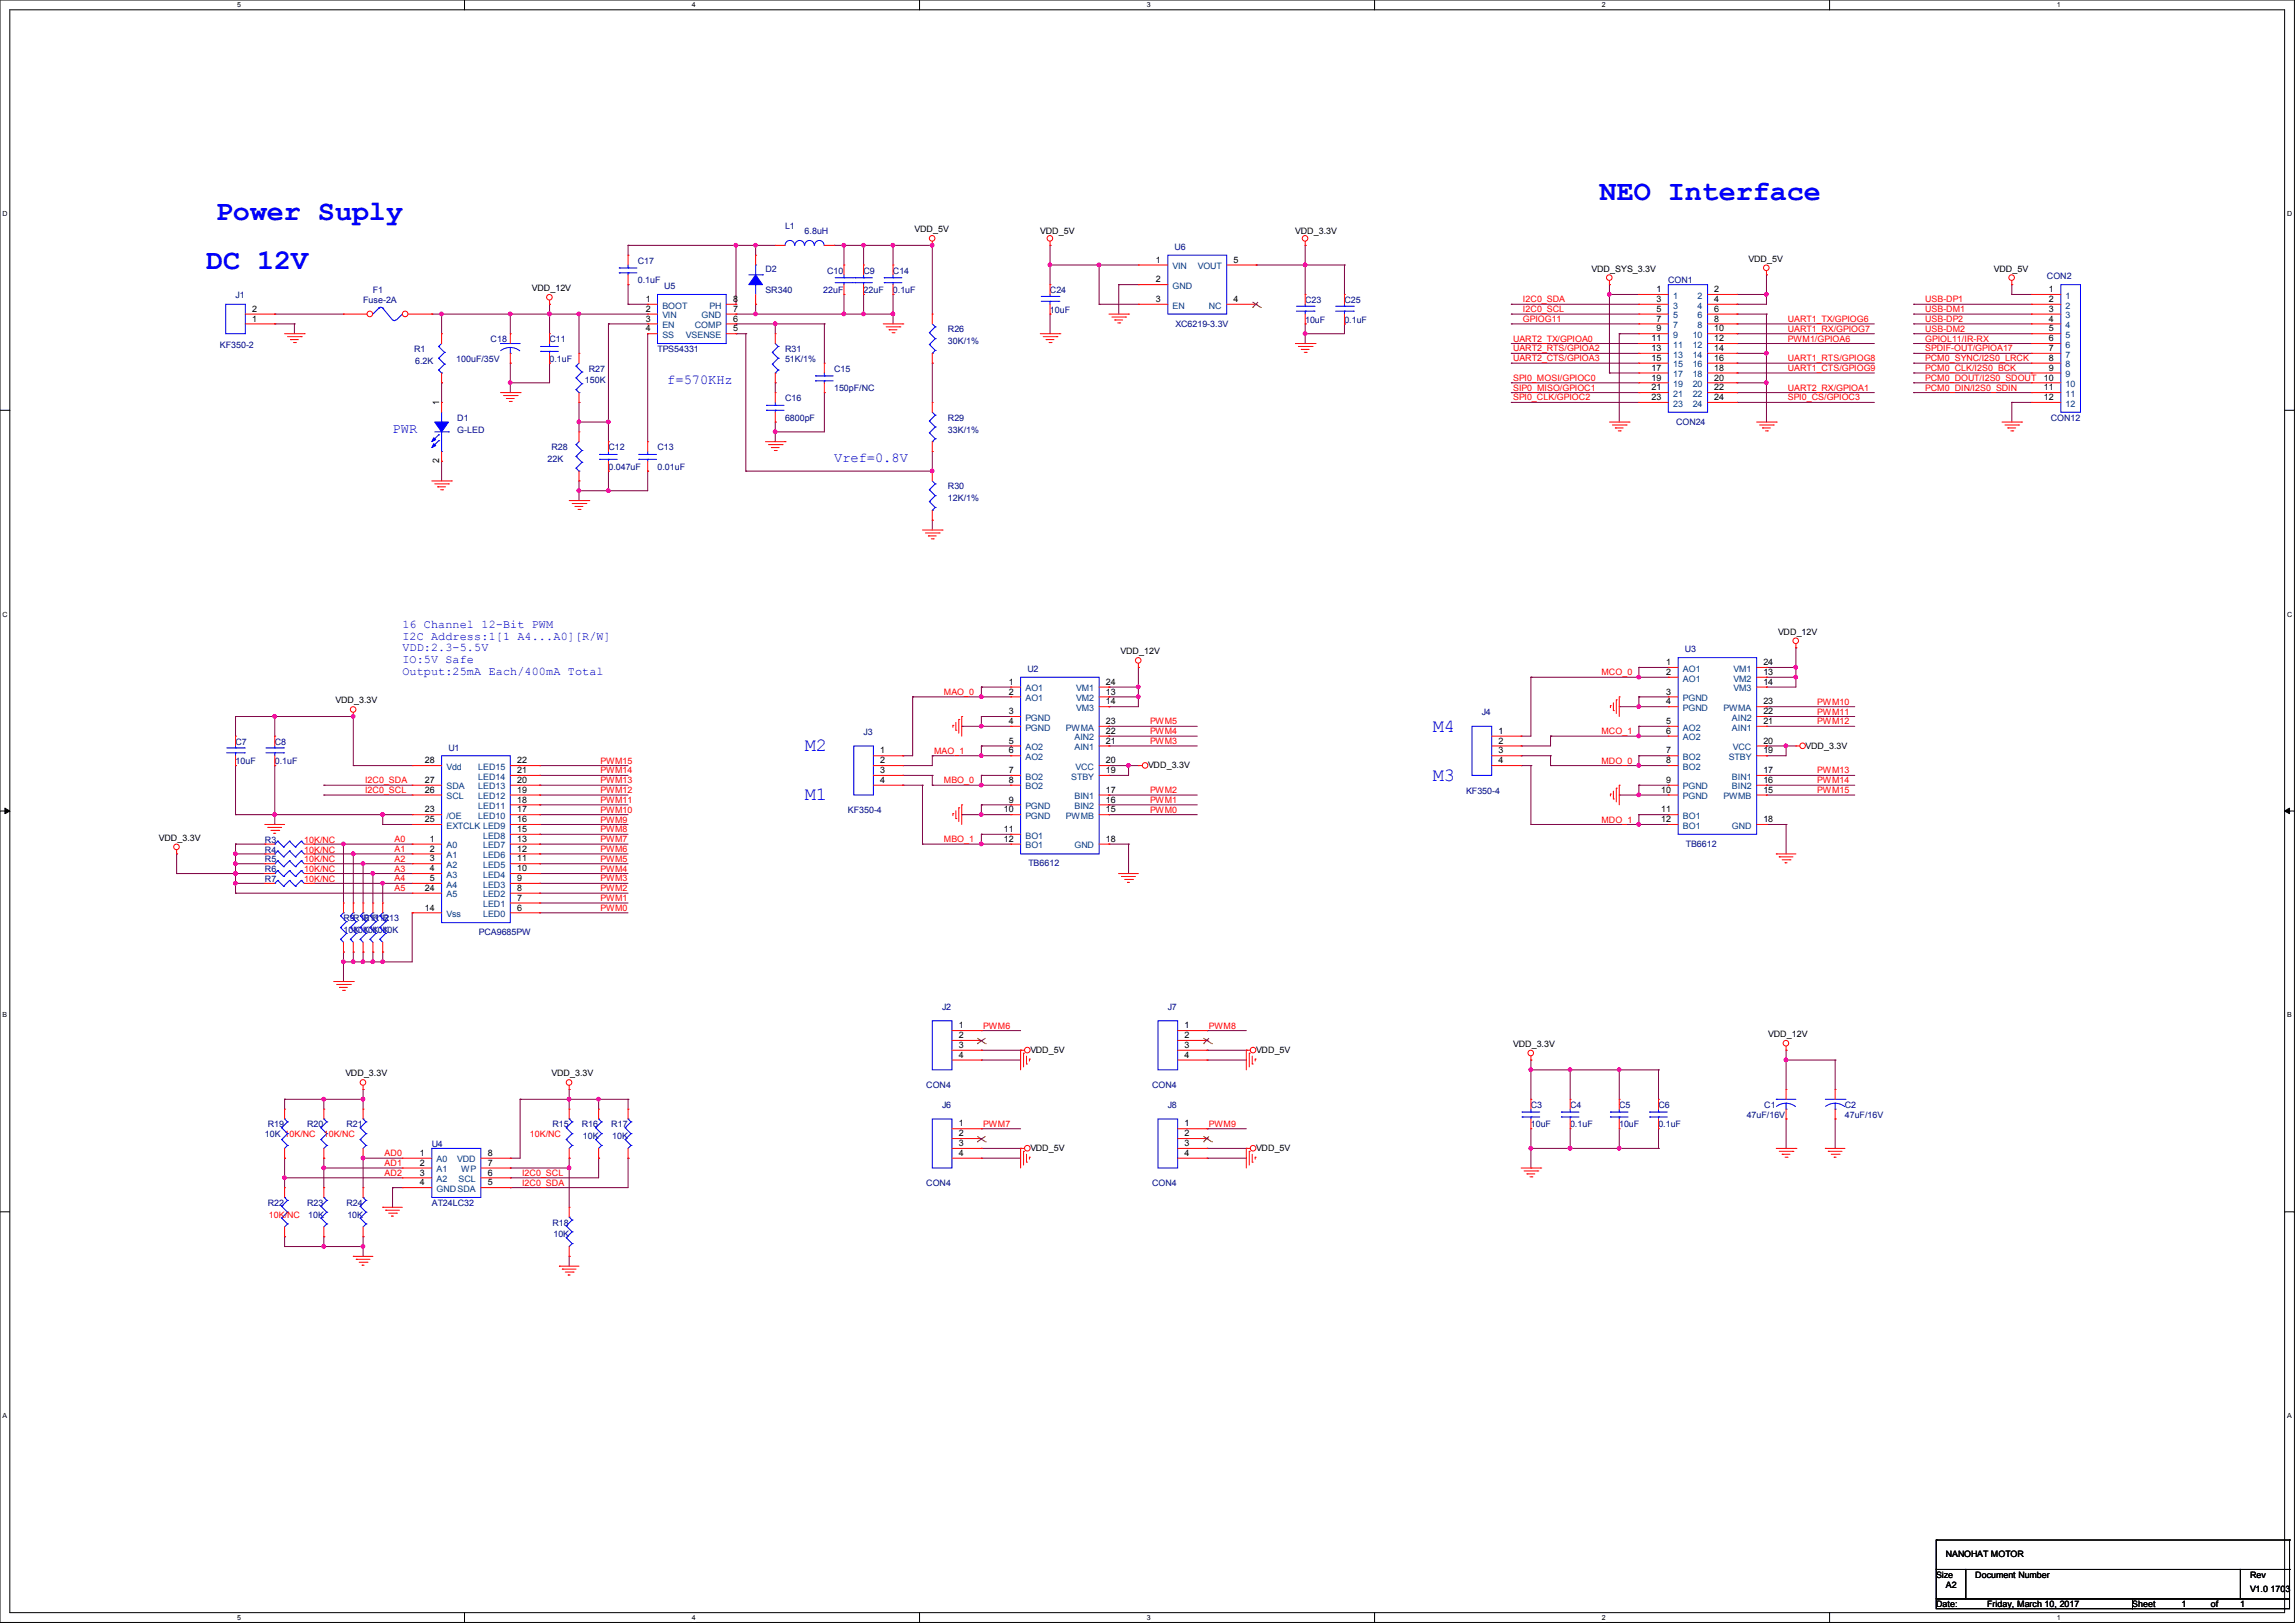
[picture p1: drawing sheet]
<svg xmlns="http://www.w3.org/2000/svg" width="297mm" height="210mm" viewBox="0 0 297 210" stroke-linecap="round" stroke-linejoin="round" font-family="sans-serif">
<defs><g id="words">
<g font-size="3.7" fill="#00f">
<text x="27.9" y="28.4">Power Suply</text>
<text x="207" y="25.9">NEO Interface</text>
<text x="26.7" y="34.8">DC 12V</text>
</g>
<g font-size="2.4" fill="#00f">
<text x="185.4" y="94.7">M4</text>
<text x="104.1" y="97.2">M2</text>
<text x="185.4" y="101">M3</text>
<text x="104.1" y="103.5">M1</text>
</g>
<g font-size="1.8" fill="#00f">
<text x="86.4" y="49.7">f=570KHz</text>
<text x="50.8" y="56">PWR</text>
<text x="107.9" y="59.8">Vref=0.8V</text>
</g>
<g font-size="1.5" fill="#00f">
<text x="52.1" y="81.2">16 Channel 12-Bit PWM</text>
<text x="52.1" y="82.8">I2C Address:1[1 A4...A0][R/W]</text>
<text x="52.1" y="84.3">VDD:2.3-5.5V</text>
<text x="52.1" y="85.8">IO:5V Safe</text>
<text x="52.1" y="87.3">Output:25mA Each/400mA Total</text>
</g>
<g font-size="1.2">
<text x="56.8" y="52.5" transform="rotate(-90 56.8 52.5)">1</text>
<text x="56.8" y="59.9" transform="rotate(-90 56.8 59.9)">2</text>
</g>
<g font-size="1.1" fill="#000080">
<text x="101.6" y="29.7">L1</text>
<text x="82.5" y="34.1">C17</text>
<text x="99.1" y="35.1">D2</text>
<text x="104.1" y="30.3">6.8uH</text>
<text x="107.1" y="35.4">C10</text>
<text x="111.7" y="35.4">C9</text>
<text x="115.6" y="35.4">C14</text>
<text x="152" y="32.3">U6</text>
<text x="30.5" y="38.6">J1</text>
<text x="47" y="39.2">Fuse-2A</text>
<text x="48.3" y="37.9">F1</text>
<text x="82.5" y="36.7">0.1uF</text>
<text x="86" y="37.4">U5</text>
<text x="99.1" y="37.9">SR340</text>
<text x="106.5" y="37.9">22uF</text>
<text x="111.7" y="37.9">22uF</text>
<text x="115.6" y="37.9">0.1uF</text>
<text x="135.9" y="37.9">C24</text>
<text x="135.9" y="40.5">10uF</text>
<text x="168.9" y="39.2">C23</text>
<text x="168.9" y="41.7">10uF</text>
<text x="174" y="39.2">C25</text>
<text x="174" y="41.7">0.1uF</text>
<text x="215.9" y="36.7">CON1</text>
<text x="264.9" y="36.2">CON2</text>
<text x="28.4" y="45">KF350-2</text>
<text x="53.6" y="45.6">R1</text>
<text x="53.7" y="47.1">6.2K</text>
<text x="59" y="46.8">100uF/35V</text>
<text x="63.5" y="44.3">C18</text>
<text x="71.1" y="44.3">C11</text>
<text x="71.1" y="46.8">0.1uF</text>
<text x="85.1" y="45.6">TPS54331</text>
<text x="101.6" y="45.6">R31</text>
<text x="101.6" y="46.8">51K/1%</text>
<text x="122.7" y="43">R26</text>
<text x="122.7" y="44.5">30K/1%</text>
<text x="152.1" y="42.2">XC6219-3.3V</text>
<text x="75.7" y="49.6">150K</text>
<text x="76.2" y="48.1">R27</text>
<text x="101.6" y="51.9">C16</text>
<text x="107.9" y="48.1">C15</text>
<text x="107.9" y="50.6">150pF/NC</text>
<text x="59.2" y="54.4">D1</text>
<text x="59.2" y="56">G-LED</text>
<text x="70.9" y="59.8">22K</text>
<text x="71.4" y="58.3">R28</text>
<text x="78.7" y="58.3">C12</text>
<text x="85.1" y="58.3">C13</text>
<text x="101.6" y="54.4">6800pF</text>
<text x="122.7" y="54.4">R29</text>
<text x="122.7" y="56">33K/1%</text>
<text x="216.9" y="54.9">CON24</text>
<text x="265.4" y="54.4">CON12</text>
<text x="78.7" y="60.8">0.047uF</text>
<text x="85.1" y="60.8">0.01uF</text>
<text x="122.7" y="63.3">R30</text>
<text x="122.7" y="64.9">12K/1%</text>
<text x="133" y="87">U2</text>
<text x="218" y="84.4">U3</text>
<text x="111.7" y="95.1">J3</text>
<text x="191.8" y="92.5">J4</text>
<text x="30.5" y="96.4">C7</text>
<text x="30.5" y="98.9">10uF</text>
<text x="35.6" y="96.4">C8</text>
<text x="35.6" y="98.9">0.1uF</text>
<text x="58" y="97.1">U1</text>
<text x="109.7" y="105.2">KF350-4</text>
<text x="189.7" y="102.7">KF350-4</text>
<text x="34.3" y="109.1">R3</text>
<text x="34.3" y="112.9">R6</text>
<text x="34.3" y="110.3">R4</text>
<text x="34.3" y="111.6">R5</text>
<text x="133.1" y="112.1">TB6612</text>
<text x="218.2" y="109.6">TB6612</text>
<text x="34.3" y="114.1">R7</text>
<text x="44.4" y="119.2">R9R10 R12</text>
<text x="47" y="119.2">R11 R13</text>
<text x="44.4" y="120.7">10K 10K 10K</text>
<text x="45.7" y="120.7">10K 10K</text>
<text x="62" y="121">PCA9685PW</text>
<text x="121.9" y="130.6">J2</text>
<text x="151.1" y="130.6">J7</text>
<text x="119.9" y="140.8">CON4</text>
<text x="121.9" y="143.3">J6</text>
<text x="149.1" y="140.8">CON4</text>
<text x="151.1" y="143.3">J8</text>
<text x="198.1" y="143.3">C3</text>
<text x="203.2" y="143.3">C4</text>
<text x="209.5" y="143.3">C5</text>
<text x="214.6" y="143.3">C6</text>
<text x="228.3" y="143.3">C1</text>
<text x="238.7" y="143.3">C2</text>
<text x="34.3" y="147.2">10K 10K/NC</text>
<text x="34.7" y="145.9">R19</text>
<text x="39.7" y="145.9">R20</text>
<text x="44.8" y="145.9">R21</text>
<text x="55.9" y="148.4">U4</text>
<text x="71.5" y="145.9">R15</text>
<text x="75.3" y="145.9">R16</text>
<text x="75.4" y="147.4">10K</text>
<text x="79.1" y="145.9">R17</text>
<text x="79.2" y="147.4">10K</text>
<text x="198.1" y="145.9">10uF</text>
<text x="203.2" y="145.9">0.1uF</text>
<text x="209.5" y="145.9">10uF</text>
<text x="214.6" y="145.9">0.1uF</text>
<text x="226" y="144.6">47uF/16V</text>
<text x="238.7" y="144.6">47uF/16V</text>
<text x="119.9" y="153.5">CON4</text>
<text x="149.1" y="153.5">CON4</text>
<text x="34.7" y="156">R22</text>
<text x="39.7" y="156">R23</text>
<text x="39.9" y="157.6">10K</text>
<text x="44.8" y="156">R24</text>
<text x="45" y="157.6">10K</text>
<text x="55.9" y="156">AT24LC32</text>
<text x="71.5" y="158.6">R18</text>
<text x="71.6" y="160.1">10K</text>
</g>
<g font-size="1.1">
<text x="118.4" y="30.1">VDD_5V</text>
<text x="134.6" y="30.3">VDD_5V</text>
<text x="149.6" y="34">1</text>
<text x="159.6" y="34">5</text>
<text x="167.6" y="30.3">VDD_3.3V</text>
<text x="206" y="35.1">VDD_SYS_3.3V</text>
<text x="226.3" y="33.9">VDD_5V</text>
<text x="258" y="35.1">VDD_5V</text>
<text x="32.6" y="41.6">1</text>
<text x="32.6" y="40.3">2</text>
<text x="68.8" y="37.7">VDD_12V</text>
<text x="83.6" y="39.1">1</text>
<text x="83.6" y="40.3">2</text>
<text x="83.6" y="41.6">3</text>
<text x="94.9" y="41.6">6</text>
<text x="94.9" y="40.3">7</text>
<text x="94.9" y="39.1">8</text>
<text x="149.6" y="36.5">2</text>
<text x="149.6" y="39.1">3</text>
<text x="159.6" y="39.1">4</text>
<text x="214.4" y="37.8">1</text>
<text x="214.4" y="39.1">3</text>
<text x="214.4" y="40.3">5</text>
<text x="214.4" y="41.6">7</text>
<text x="221.8" y="37.8">2</text>
<text x="221.8" y="39.1">4</text>
<text x="221.8" y="40.3">6</text>
<text x="221.8" y="41.6">8</text>
<text x="265.2" y="37.8">1</text>
<text x="265.2" y="39.1">2</text>
<text x="265.2" y="40.3">3</text>
<text x="265.2" y="41.6">4</text>
<text x="83.6" y="42.9">4</text>
<text x="94.9" y="42.9">5</text>
<text x="213.7" y="44.2">11</text>
<text x="213.7" y="45.4">13</text>
<text x="213.7" y="46.7">15</text>
<text x="213.7" y="48">17</text>
<text x="214.4" y="42.9">9</text>
<text x="221.8" y="42.9">10</text>
<text x="221.8" y="44.2">12</text>
<text x="221.8" y="45.4">14</text>
<text x="221.8" y="46.7">16</text>
<text x="221.8" y="48">18</text>
<text x="265.2" y="42.9">5</text>
<text x="265.2" y="44.2">6</text>
<text x="265.2" y="45.4">7</text>
<text x="265.2" y="46.7">8</text>
<text x="265.2" y="48">9</text>
<text x="213.7" y="49.2">19</text>
<text x="213.7" y="50.5">21</text>
<text x="213.7" y="51.8">23</text>
<text x="221.8" y="49.2">20</text>
<text x="221.8" y="50.5">22</text>
<text x="221.8" y="51.8">24</text>
<text x="264.5" y="49.2">10</text>
<text x="264.5" y="50.5">11</text>
<text x="264.5" y="51.8">12</text>
<text x="230.1" y="82.1">VDD_12V</text>
<text x="130.5" y="88.6">1</text>
<text x="130.5" y="89.9">2</text>
<text x="143.1" y="89.9">13</text>
<text x="143.1" y="88.6">24</text>
<text x="145" y="84.7">VDD_12V</text>
<text x="215.6" y="86.1">1</text>
<text x="215.6" y="87.3">2</text>
<text x="215.6" y="89.9">3</text>
<text x="228.2" y="87.3">13</text>
<text x="228.2" y="88.6">14</text>
<text x="228.2" y="86.1">24</text>
<text x="43.4" y="91">VDD_3.3V</text>
<text x="130.5" y="92.4">3</text>
<text x="130.5" y="93.7">4</text>
<text x="143.1" y="91.1">14</text>
<text x="143.1" y="95">22</text>
<text x="143.1" y="93.7">23</text>
<text x="193.9" y="95">1</text>
<text x="215.6" y="91.1">4</text>
<text x="215.6" y="93.7">5</text>
<text x="215.6" y="95">6</text>
<text x="228.2" y="93.7">21</text>
<text x="228.2" y="92.4">22</text>
<text x="228.2" y="91.1">23</text>
<text x="55" y="101.3">27</text>
<text x="55" y="98.8">28</text>
<text x="66.9" y="101.3">20</text>
<text x="66.9" y="100">21</text>
<text x="66.9" y="98.8">22</text>
<text x="113.9" y="97.5">1</text>
<text x="113.9" y="98.8">2</text>
<text x="113.9" y="100">3</text>
<text x="113.9" y="101.3">4</text>
<text x="130.5" y="96.2">5</text>
<text x="130.5" y="97.5">6</text>
<text x="130.5" y="100">7</text>
<text x="130.5" y="101.3">8</text>
<text x="143.1" y="100">19</text>
<text x="143.1" y="98.8">20</text>
<text x="143.1" y="96.2">21</text>
<text x="148.6" y="99.4">VDD_3.3V</text>
<text x="193.9" y="96.2">2</text>
<text x="193.9" y="97.5">3</text>
<text x="193.9" y="98.8">4</text>
<text x="215.6" y="97.5">7</text>
<text x="215.6" y="98.8">8</text>
<text x="215.6" y="101.3">9</text>
<text x="228.2" y="101.3">16</text>
<text x="228.2" y="100">17</text>
<text x="228.2" y="97.5">19</text>
<text x="228.2" y="96.2">20</text>
<text x="233.7" y="96.9">VDD_3.3V</text>
<text x="55" y="105.1">23</text>
<text x="55" y="106.4">25</text>
<text x="55" y="102.6">26</text>
<text x="66.9" y="107.7">15</text>
<text x="66.9" y="106.4">16</text>
<text x="66.9" y="105.1">17</text>
<text x="66.9" y="103.8">18</text>
<text x="66.9" y="102.6">19</text>
<text x="129.9" y="105.1">10</text>
<text x="129.9" y="107.7">11</text>
<text x="130.5" y="103.8">9</text>
<text x="143.1" y="105.1">15</text>
<text x="143.1" y="103.8">16</text>
<text x="143.1" y="102.6">17</text>
<text x="215" y="102.6">10</text>
<text x="215" y="105.1">11</text>
<text x="215" y="106.4">12</text>
<text x="228.2" y="102.6">15</text>
<text x="228.2" y="106.4">18</text>
<text x="20.6" y="108.8">VDD_3.3V</text>
<text x="55.6" y="108.9">1</text>
<text x="55.6" y="110.2">2</text>
<text x="55.6" y="111.5">3</text>
<text x="55.6" y="112.7">4</text>
<text x="66.9" y="112.7">10</text>
<text x="66.9" y="111.5">11</text>
<text x="66.9" y="110.2">12</text>
<text x="66.9" y="108.9">13</text>
<text x="129.9" y="108.9">12</text>
<text x="143.1" y="108.9">18</text>
<text x="55" y="117.8">14</text>
<text x="55" y="115.3">24</text>
<text x="55.6" y="114">5</text>
<text x="66.9" y="117.8">6</text>
<text x="66.9" y="116.5">7</text>
<text x="66.9" y="115.3">8</text>
<text x="66.9" y="114">9</text>
<text x="124.1" y="133.1">1</text>
<text x="124.1" y="134.3">2</text>
<text x="124.1" y="135.6">3</text>
<text x="124.1" y="136.9">4</text>
<text x="133.3" y="136.2">VDD_5V</text>
<text x="153.3" y="133.1">1</text>
<text x="153.3" y="134.3">2</text>
<text x="153.3" y="135.6">3</text>
<text x="153.3" y="136.9">4</text>
<text x="162.5" y="136.2">VDD_5V</text>
<text x="195.8" y="135.5">VDD_3.3V</text>
<text x="228.8" y="134.2">VDD_12V</text>
<text x="44.7" y="139.3">VDD_3.3V</text>
<text x="71.4" y="139.3">VDD_3.3V</text>
<text x="54.4" y="149.6">1</text>
<text x="63.1" y="149.6">8</text>
<text x="124.1" y="145.8">1</text>
<text x="124.1" y="147">2</text>
<text x="124.1" y="148.3">3</text>
<text x="124.1" y="149.6">4</text>
<text x="133.3" y="148.9">VDD_5V</text>
<text x="153.3" y="145.8">1</text>
<text x="153.3" y="147">2</text>
<text x="153.3" y="148.3">3</text>
<text x="153.3" y="149.6">4</text>
<text x="162.5" y="148.9">VDD_5V</text>
<text x="54.4" y="150.8">2</text>
<text x="54.4" y="152.1">3</text>
<text x="54.4" y="153.4">4</text>
<text x="63.1" y="153.4">5</text>
<text x="63.1" y="152.1">6</text>
<text x="63.1" y="150.8">7</text>
<text x="251.8" y="201.5">NANOHAT MOTOR</text>
<text x="250.5" y="204.2">Size</text>
<text x="250.5" y="208">Date:</text>
<text x="251.8" y="205.4">A2</text>
<text x="255.6" y="204.2">Document Number</text>
<text x="257.2" y="208">Friday, March 10, 2017</text>
<text x="275.9" y="208">Sheet</text>
<text x="282.3" y="208">1</text>
<text x="286.1" y="208">of</text>
<text x="289.9" y="208">1</text>
<text x="291.2" y="204.2">Rev</text>
<text x="291.2" y="206">V1.0 1703</text>
</g>
<g font-size="1.1" fill="#004080">
<text x="151.8" y="34.8">VIN</text>
<text x="155" y="34.8">VOUT</text>
<text x="85.7" y="39.9">BOOT</text>
<text x="85.7" y="41.2">VIN</text>
<text x="90.8" y="41.2">GND</text>
<text x="91.8" y="39.9">PH</text>
<text x="151.8" y="37.4">GND</text>
<text x="151.8" y="39.9">EN</text>
<text x="156.4" y="39.9">NC</text>
<text x="216.5" y="38.7">1</text>
<text x="216.5" y="39.9">3</text>
<text x="216.5" y="41.2">5</text>
<text x="219.7" y="38.7">2</text>
<text x="219.7" y="39.9">4</text>
<text x="219.7" y="41.2">6</text>
<text x="267.3" y="38.7">1</text>
<text x="267.3" y="39.9">2</text>
<text x="267.3" y="41.2">3</text>
<text x="85.7" y="42.5">EN</text>
<text x="85.7" y="43.7">SS</text>
<text x="88.8" y="43.7">VSENSE</text>
<text x="89.9" y="42.5">COMP</text>
<text x="216.5" y="42.5">7</text>
<text x="216.5" y="43.7">9</text>
<text x="216.5" y="45">11</text>
<text x="216.5" y="46.3">13</text>
<text x="216.5" y="47.5">15</text>
<text x="219.1" y="43.7">10</text>
<text x="219.1" y="45">12</text>
<text x="219.1" y="46.3">14</text>
<text x="219.1" y="47.5">16</text>
<text x="219.7" y="42.5">8</text>
<text x="267.3" y="42.5">4</text>
<text x="267.3" y="43.7">5</text>
<text x="267.3" y="45">6</text>
<text x="267.3" y="46.3">7</text>
<text x="267.3" y="47.5">8</text>
<text x="216.5" y="48.8">17</text>
<text x="216.5" y="50.1">19</text>
<text x="216.5" y="51.4">21</text>
<text x="216.5" y="52.6">23</text>
<text x="219.1" y="48.8">18</text>
<text x="219.1" y="50.1">20</text>
<text x="219.1" y="51.4">22</text>
<text x="219.1" y="52.6">24</text>
<text x="267.3" y="48.8">9</text>
<text x="267.3" y="50.1">10</text>
<text x="267.3" y="51.4">11</text>
<text x="267.3" y="52.6">12</text>
<text x="132.7" y="89.5">AO1</text>
<text x="139.3" y="89.5">VM1</text>
<text x="217.8" y="86.9">AO1</text>
<text x="217.8" y="88.2">AO1</text>
<text x="224.3" y="88.2">VM2</text>
<text x="224.3" y="89.5">VM3</text>
<text x="224.3" y="86.9">VM1</text>
<text x="132.7" y="90.7">AO1</text>
<text x="132.7" y="93.3">PGND</text>
<text x="132.7" y="94.5">PGND</text>
<text x="138" y="94.5">PWMA</text>
<text x="139.1" y="95.8">AIN2</text>
<text x="139.3" y="90.7">VM2</text>
<text x="139.3" y="92">VM3</text>
<text x="217.8" y="90.7">PGND</text>
<text x="217.8" y="92">PGND</text>
<text x="217.8" y="94.5">AO2</text>
<text x="217.8" y="95.8">AO2</text>
<text x="223" y="92">PWMA</text>
<text x="224.1" y="94.5">AIN1</text>
<text x="224.1" y="93.3">AIN2</text>
<text x="57.8" y="99.6">Vdd</text>
<text x="61.9" y="100.9">LED14</text>
<text x="61.9" y="99.6">LED15</text>
<text x="132.7" y="97.1">AO2</text>
<text x="132.7" y="98.3">AO2</text>
<text x="132.7" y="100.9">BO2</text>
<text x="138.6" y="100.9">STBY</text>
<text x="139.1" y="97.1">AIN1</text>
<text x="139.2" y="99.6">VCC</text>
<text x="217.8" y="98.3">BO2</text>
<text x="217.8" y="99.6">BO2</text>
<text x="223.7" y="98.3">STBY</text>
<text x="224.1" y="100.9">BIN1</text>
<text x="224.3" y="97.1">VCC</text>
<text x="57.8" y="106">/OE</text>
<text x="57.8" y="107.2">EXTCLK LED9</text>
<text x="57.8" y="103.4">SCL</text>
<text x="57.8" y="102.1">SDA</text>
<text x="61.9" y="106">LED10</text>
<text x="61.9" y="104.7">LED11</text>
<text x="61.9" y="103.4">LED12</text>
<text x="61.9" y="102.1">LED13</text>
<text x="132.7" y="102.1">BO2</text>
<text x="132.7" y="104.7">PGND</text>
<text x="132.7" y="106">PGND</text>
<text x="138" y="106">PWMB</text>
<text x="139.1" y="104.7">BIN2</text>
<text x="139.1" y="103.4">BIN1</text>
<text x="217.8" y="102.1">PGND</text>
<text x="217.8" y="103.4">PGND</text>
<text x="217.8" y="106">BO1</text>
<text x="217.8" y="107.2">BO1</text>
<text x="223" y="103.4">PWMB</text>
<text x="224.1" y="102.1">BIN2</text>
<text x="224.1" y="107.2">GND</text>
<text x="57.8" y="109.8">A0</text>
<text x="57.8" y="111">A1</text>
<text x="57.8" y="112.3">A2</text>
<text x="57.8" y="113.6">A3</text>
<text x="62.5" y="113.6">LED4</text>
<text x="62.5" y="112.3">LED5</text>
<text x="62.5" y="111">LED6</text>
<text x="62.5" y="109.8">LED7</text>
<text x="62.5" y="108.5">LED8</text>
<text x="132.7" y="108.5">BO1</text>
<text x="132.7" y="109.8">BO1</text>
<text x="139.1" y="109.8">GND</text>
<text x="57.8" y="114.8">A4</text>
<text x="57.8" y="118.7">Vss</text>
<text x="57.8" y="116.1">A5</text>
<text x="62.5" y="118.7">LED0</text>
<text x="62.5" y="117.4">LED1</text>
<text x="62.5" y="116.1">LED2</text>
<text x="62.5" y="114.8">LED3</text>
<text x="56.5" y="150.4">A0</text>
<text x="56.5" y="151.7">A1</text>
<text x="56.5" y="153">A2</text>
<text x="56.5" y="154.2">GNDSDA</text>
<text x="59.2" y="150.4">VDD</text>
<text x="59.3" y="153">SCL</text>
<text x="59.7" y="151.7">WP</text>
</g>
<g font-size="1.1" fill="#f00">
<text x="197.1" y="39.1">I2C0_SDA</text>
<text x="197.1" y="40.4">I2C0_SCL</text>
<text x="197.1" y="41.7">GPIOG11</text>
<text x="231.4" y="41.7">UART1_TX/GPIOG6</text>
<text x="249.2" y="39.1">USB-DP1</text>
<text x="249.2" y="40.4">USB-DM1</text>
<text x="249.2" y="41.7">USB-DP2</text>
<text x="195.8" y="44.2">UART2_TX/GPIOA0</text>
<text x="195.8" y="45.5">UART2_RTS/GPIOA2</text>
<text x="195.8" y="46.7">UART2_CTS/GPIOA3</text>
<text x="231.4" y="42.9">UART1_RX/GPIOG7</text>
<text x="231.4" y="44.2">PWM1/GPIOA6</text>
<text x="231.4" y="46.7">UART1_RTS/GPIOG8</text>
<text x="249.2" y="42.9">USB-DM2</text>
<text x="249.2" y="44.2">GPIOL11/IR-RX</text>
<text x="249.2" y="45.5">SPDIF-OUT/GPIOA17</text>
<text x="249.2" y="46.7">PCM0_SYNC/I2S0_LRCK</text>
<text x="195.8" y="49.3">SPI0_MOSI/GPIOC0</text>
<text x="195.8" y="50.5">SIP0_MISO/GPIOC1</text>
<text x="195.8" y="51.8">SPI0_CLK/GPIOC2</text>
<text x="231.4" y="48">UART1_CTS/GPIOG9</text>
<text x="231.4" y="50.5">UART2_RX/GPIOA1</text>
<text x="231.4" y="51.8">SPI0_CS/GPIOC3</text>
<text x="249.2" y="48">PCM0_CLK/I2S0_BCK</text>
<text x="249.2" y="49.3">PCM0_DOUT/I2S0_SDOUT</text>
<text x="249.2" y="50.5">PCM0_DIN/I2S0_SDIN</text>
<text x="122.2" y="89.9">MAO_0</text>
<text x="207.2" y="87.4">MCO_0</text>
<text x="148.8" y="93.7">PWM5</text>
<text x="148.8" y="95">PWM4</text>
<text x="207.2" y="95">MCO_1</text>
<text x="235.2" y="91.2">PWM10</text>
<text x="235.2" y="92.5">PWM11</text>
<text x="235.2" y="93.7">PWM12</text>
<text x="47.2" y="101.3">I2C0_SDA</text>
<text x="77.7" y="98.8">PWM15</text>
<text x="77.7" y="100.1">PWM14</text>
<text x="77.7" y="101.3">PWM13</text>
<text x="120.9" y="97.5">MAO_1</text>
<text x="122.2" y="101.3">MBO_0</text>
<text x="148.8" y="96.3">PWM3</text>
<text x="207.2" y="98.8">MDO_0</text>
<text x="235.2" y="101.3">PWM14</text>
<text x="235.2" y="100.1">PWM13</text>
<text x="47.2" y="102.6">I2C0_SCL</text>
<text x="77.7" y="103.9">PWM11</text>
<text x="77.7" y="105.2">PWM10</text>
<text x="77.7" y="106.4">PWM9</text>
<text x="77.7" y="107.7">PWM8</text>
<text x="77.7" y="102.6">PWM12</text>
<text x="148.8" y="103.9">PWM1</text>
<text x="148.8" y="102.6">PWM2</text>
<text x="148.8" y="105.2">PWM0</text>
<text x="207.2" y="106.4">MDO_1</text>
<text x="235.2" y="102.6">PWM15</text>
<text x="39.4" y="109.1">10K/NC</text>
<text x="39.4" y="112.9">10K/NC</text>
<text x="39.4" y="110.3">10K/NC</text>
<text x="39.4" y="111.6">10K/NC</text>
<text x="51" y="111.5">A2</text>
<text x="51" y="112.8">A3</text>
<text x="51" y="110.2">A1</text>
<text x="51" y="109">A0</text>
<text x="77.7" y="109">PWM7</text>
<text x="77.7" y="110.2">PWM6</text>
<text x="77.7" y="111.5">PWM5</text>
<text x="77.7" y="112.8">PWM4</text>
<text x="122.2" y="109">MBO_1</text>
<text x="39.4" y="114.1">10K/NC</text>
<text x="51" y="114">A4</text>
<text x="51" y="115.3">A5</text>
<text x="77.7" y="114">PWM3</text>
<text x="77.7" y="115.3">PWM2</text>
<text x="77.7" y="116.6">PWM1</text>
<text x="77.7" y="117.9">PWM0</text>
<text x="127.2" y="133.1">PWM6</text>
<text x="156.4" y="133.1">PWM8</text>
<text x="41.9" y="147.2">10K/NC</text>
<text x="49.8" y="149.6">AD0</text>
<text x="68.6" y="147.2">10K/NC</text>
<text x="127.2" y="145.8">PWM7</text>
<text x="156.4" y="145.8">PWM9</text>
<text x="49.8" y="150.9">AD1</text>
<text x="49.8" y="152.1">AD2</text>
<text x="67.6" y="152.1">I2C0_SCL</text>
<text x="67.6" y="153.4">I2C0_SDA</text>
<text x="34.8" y="157.6">10K/NC</text>
</g>
<g font-size=".9">
<text x="30.7" y=".9">5</text>
<text x="89.5" y=".9">4</text>
<text x="148.4" y=".9">3</text>
<text x="207.3" y=".9">2</text>
<text x="266.2" y=".9">1</text>
<text x=".3" y="28">D</text>
<text x="296" y="28">D</text>
<text x=".3" y="79.8">C</text>
<text x="296" y="79.8">C</text>
<text x=".3" y="131.7">B</text>
<text x="296" y="131.7">B</text>
<text x=".3" y="183.5">A</text>
<text x="296" y="183.5">A</text>
<text x="30.7" y="209.6">5</text>
<text x="89.5" y="209.6">4</text>
<text x="148.4" y="209.6">3</text>
<text x="207.3" y="209.6">2</text>
<text x="266.2" y="209.6">1</text>
</g>
</g></defs>
<path d="M0 0h296.9v209.9h-296.9zM1.3 1.3h294.4v207.4h-294.4z" fill="none" stroke="#000" stroke-width=".13"/>
<g fill="#fff">
<path d="M30.7 .1h.5v1h-.5z"/>
<path d="M30.7 208.8h.5v1h-.5z"/>
</g>
<path d="M60.1 0v1.3M60.1 208.7v1.2" fill="none" stroke="#000" stroke-width=".13"/>
<g fill="#fff">
<path d="M89.5 .1h.5v1h-.5z"/>
<path d="M89.5 208.8h.5v1h-.5z"/>
</g>
<path d="M119 0v1.3M119 208.7v1.2" fill="none" stroke="#000" stroke-width=".13"/>
<g fill="#fff">
<path d="M148.4 .1h.5v1h-.5z"/>
<path d="M148.4 208.8h.5v1h-.5z"/>
</g>
<path d="M177.9 0v1.3M177.9 208.7v1.2" fill="none" stroke="#000" stroke-width=".13"/>
<g fill="#fff">
<path d="M207.3 .1h.5v1h-.5z"/>
<path d="M207.3 208.8h.5v1h-.5z"/>
</g>
<path d="M236.8 0v1.3M236.8 208.7v1.2" fill="none" stroke="#000" stroke-width=".13"/>
<g fill="#fff">
<path d="M266.2 .1h.5v1h-.5z"/>
<path d="M266.2 208.8h.5v1h-.5z"/>
<path d="M.3 27.2h.7v1h-.7z"/>
<path d="M296 27.2h.6v1h-.6z"/>
<path d="M.3 79h.7v1h-.7z"/>
<path d="M296 79h.6v1h-.6z"/>
</g>
<path d="M0 53.1h1.3M295.7 53.1h1.2" fill="none" stroke="#000" stroke-width=".13"/>
<g fill="#fff">
<path d="M.3 130.9h.6v1h-.6z"/>
<path d="M296 130.9h.6v1h-.6z"/>
</g>
<path d="M0 104.9h1.3M295.7 104.9h1.2" fill="none" stroke="#000" stroke-width=".13"/>
<path d="M.6 104.6l.7 .3-.7 .4zM295.7 104.9l.6-.3v.7z" fill="#000" stroke="#000" stroke-width=".13"/>
<g fill="#fff">
<path d="M.3 182.7h.6v1h-.6z"/>
<path d="M296 182.7h.5v1h-.5z"/>
</g>
<g fill="none" stroke="#000" stroke-width=".13">
<path d="M0 156.8h1.3M295.7 156.8h1.2M250.6 199.3h.1M250.6 199.3v3.8M250.6 199.3h45.7M296.3 199.3h.1M296.3 199.3v3.8M250.6 203.1h3.8v3.8h-3.8zM250.6 206.9h25.4v1.3h-25.4zM254.4 203.1h35.5v3.8h-35.5zM276 206.9h20.3v1.3h-20.3zM289.9 203.1h6.4v3.8h-6.4z"/>
<path d="M296.3 203.1h.1"/>
</g>
<g fill="none" stroke="#800040" stroke-width=".13">
<path d="M71.1 39.4h.1M71.1 39.4v3.8M81.3 31.7h.1M81.3 36.8h.1M81.3 39.4h.1M81.3 39.4h2.5M81.3 31.7v1.3M81.3 36.8v2.6M81.3 31.7h19M95.2 31.7h.1M95.2 31.7v7.7M97.8 31.7h.1"/>
<path d="M97.8 39.4h.1M97.8 31.7v1.3M97.8 39.4v1.2M107.9 31.7h.1M107.9 31.7h12.7M109.2 31.7h.1M109.2 38.1h.1M109.2 31.7v2.6M109.2 38.1v2.5M111.8 31.7h.1M111.8 38.1h.1M111.8 31.7v2.6"/>
<path d="M111.8 38.1v2.5M115.6 31.7h.1M115.6 38.1h.1M115.6 31.7v2.6M115.6 38.1v3.8M120.6 31.7h.1M120.6 31.7v8.9M135.9 31.7h.1M135.9 34.3h.1M135.9 31.7v5.1M135.9 34.3h11.4M142.2 34.3h.1"/>
<path d="M142.2 39.4h.1M142.2 39.4h5.1M142.2 34.3v5.1M144.8 36.8h.1M144.8 36.8h2.5M144.8 36.8v3.8M162.6 34.3h.1M162.6 34.3h11.4M168.9 34.3h.1M168.9 31.7h.1M168.9 31.7v6.4M174 34.3h.1"/>
<path d="M174 34.3v3.8M195.6 39.4h.1M195.6 39.4h16.5M208.3 38.1h.1M208.3 36.8h.1M208.3 38.1h3.8M208.3 36.8v11.5M224.8 39.4h.1M224.8 38.1h.1M224.8 38.1h3.8M228.6 38.1h.1M228.6 35.6h.1"/>
<path d="M228.6 35.6v3.8h-3.8M247.6 39.4h.1M247.6 39.4h15.3M260.3 36.8h.1M260.3 38.1h.1M260.3 38.1h2.6M260.3 36.8v1.3M35.6 40.6h.1M35.6 41.9h.1M35.6 40.6h8.8M35.6 41.9h2.5M38.1 41.9h.1"/>
<path d="M38.1 41.9v1.3M55.9 40.6h.1M55.9 40.6h27.9M57.1 49.5h.1M57.1 59.7h.1M57.1 40.6h.1M57.1 40.6v2.6M57.1 49.5v2.6M57.1 59.7v2.5M66 49.5h.1M66 47h.1M66 40.6h.1"/>
<path d="M66 40.6v2.6M66 47v3.8M71.1 47h.1M71.1 40.6h.1M71.1 47v2.5h-5.1M74.9 40.6h.1M74.9 54.6h.1M74.9 52.1h.1M74.9 54.6h3.8M74.9 40.6v5.1M74.9 52.1v3.8M78.7 41.9h.1"/>
<path d="M78.7 54.6h.1M78.7 41.9h5.1M78.7 41.9v15.2M83.8 43.2h.1M83.8 43.2v13.9M95.2 41.9h.1M95.2 43.2h.1M95.2 40.6h.1M95.2 43.2h1.3M95.2 40.6h20.4M95.2 41.9h11.5M96.5 43.2h.1"/>
<path d="M96.5 43.2v17.8M97.8 40.6h.1M100.3 54.6h.1M100.3 49.5h.1M100.3 41.9h.1M100.3 55.9h.1M100.3 41.9v1.3M100.3 49.5v1.3M100.3 54.6v2.5M106.7 50.8h.1M106.7 41.9h.1M106.7 41.9v5.1"/>
<path d="M106.7 50.8v5.1h-6.4M109.2 40.6h.1M111.8 40.6h.1M115.6 40.6h.1M120.6 47h.1M120.6 58.4h.1M120.6 47v5.1M120.6 58.4v2.6h-24.1M135.9 40.6h.1M135.9 40.6v2.6M168.9 43.2h.1M168.9 41.9h.1"/>
<path d="M168.9 41.9v2.5M174 41.9h.1M174 41.9v1.3h-5.1M195.6 40.6h.1M195.6 41.9h.1M195.6 44.4h.1M195.6 45.7h.1M195.6 47h.1M195.6 49.5h.1M195.6 50.8h.1M195.6 52.1h.1M195.6 40.6h16.5"/>
<path d="M195.6 45.7h16.5M195.6 49.5h16.5M195.6 41.9h16.5M195.6 44.4h16.5M195.6 47h16.5M195.6 50.8h16.5M195.6 52.1h16.5M208.3 48.3h.1M208.3 48.3h3.8M209.5 43.2h.1M209.5 43.2h2.6M209.5 43.2v11.4"/>
<path d="M224.8 40.6h.1M224.8 45.7h.1M224.8 49.5h.1M224.8 41.9h.1M224.8 43.2h.1M224.8 44.4h.1M224.8 47h.1M224.8 48.3h.1M224.8 50.8h.1M224.8 52.1h.1M224.8 43.2h17.8M224.8 40.6h3.8"/>
<path d="M224.8 45.7h3.8M224.8 49.5h3.8M224.8 41.9h17.8M224.8 44.4h17.8M224.8 47h17.8M224.8 50.8h17.8M224.8 52.1h17.8M224.8 48.3h17.8M228.6 40.6h.1M228.6 49.5h.1M228.6 45.7h.1M228.6 40.6v14"/>
<path d="M247.6 40.6h.1M247.6 41.9h.1M247.6 43.2h.1M247.6 44.4h.1M247.6 45.7h.1M247.6 47h.1M247.6 48.3h.1M247.6 49.5h.1M247.6 50.8h.1M247.6 43.2h15.3M247.6 40.6h15.3M247.6 45.7h15.3"/>
<path d="M247.6 49.5h15.3M247.6 41.9h15.3M247.6 44.4h15.3M247.6 47h15.3M247.6 50.8h15.3M247.6 48.3h15.3M260.3 52.1h.1M260.3 52.1h2.6M260.3 52.1v2.5M74.9 63.5h.1M74.9 62.2h.1M74.9 62.2v2.6"/>
<path d="M78.7 61h.1M78.7 63.5h.1M78.7 61v2.5M83.8 61h.1M83.8 61v2.5h-8.9M96.5 61h.1M120.6 67.3h.1M120.6 67.3v1.3M30.5 92.7h.1M30.5 99.1h.1M30.5 92.7v2.5M30.5 99.1v6.3"/>
<path d="M30.5 92.7h15.2M35.6 92.7h.1M35.6 99.1h.1M35.6 92.7v2.5M35.6 99.1v7.6M45.7 92.7h.1M45.7 99.1h.1M45.7 92.7v6.4M45.7 99.1h7.6M69.8 99.1h.1M69.8 99.1h11.5M116.8 99.1h.1"/>
<path d="M116.8 97.8h.1M118.1 90.2h.1M118.1 90.2h12.7M118.1 90.2v7.6h-1.3M120.6 97.8h.1M120.6 97.8v1.3h-3.8M120.6 97.8h10.2M124.5 94h.1M124.5 94h6.3M127 88.9h.1M127 90.2h.1M127 92.7h.1"/>
<path d="M127 96.5h.1M127 97.8h.1M127 94h.1M127 92.7h3.8M127 88.9h3.8M127 88.9v1.3M127 92.7v1.3M127 96.5v1.3M127 96.5h3.8M143.5 88.9h.1M143.5 90.2h.1M143.5 91.4h.1"/>
<path d="M143.5 94h.1M143.5 95.2h.1M143.5 96.5h.1M143.5 99.1h.1M143.5 99.1h3.8M143.5 88.9h3.8M143.5 90.2h3.8M143.5 96.5h11.4M143.5 94h11.4M143.5 95.2h11.4M146 99.1h.1M146 99.1v1.2h-2.5"/>
<path d="M147.3 88.9h.1M147.3 90.2h.1M147.3 86.4h.1M147.3 86.4v5h-3.8M196.8 96.5h.1M196.8 97.8h.1M196.8 99.1h.1M196.8 95.2h.1M196.8 99.1h1.3M196.8 97.8h3.9M198.1 87.6h.1M198.1 99.1h.1"/>
<path d="M198.1 87.6v7.6h-1.3M198.1 99.1v7.6M198.1 87.6h17.8M200.7 95.2h.1M200.7 99.1h.1M200.7 97.8h.1M200.7 99.1h15.2M200.7 95.2v1.3h-3.9M200.7 95.2h15.2M200.7 97.8v1.3M209.5 91.4h.1M209.5 91.4h6.4"/>
<path d="M212.1 86.4h.1M212.1 87.6h.1M212.1 90.2h.1M212.1 94h.1M212.1 95.2h.1M212.1 97.8h.1M212.1 99.1h.1M212.1 91.4h.1M212.1 90.2h3.8M212.1 97.8h3.8M212.1 94h3.8M212.1 86.4h3.8"/>
<path d="M212.1 86.4v1.2M212.1 90.2v1.2M212.1 94v1.2M212.1 97.8v1.3M228.6 86.4h.1M228.6 87.6h.1M228.6 88.9h.1M228.6 91.4h.1M228.6 92.7h.1M228.6 94h.1M228.6 97.8h.1M228.6 96.5h.1"/>
<path d="M228.6 92.7h11.4M228.6 96.5h3.8M228.6 94h11.4M228.6 91.4h11.4M228.6 86.4h3.8M228.6 87.6h3.8M231.1 96.5h.1M231.1 96.5v1.3h-2.5M232.4 86.4h.1M232.4 87.6h.1M232.4 83.8h.1M232.4 83.8v5.1h-3.8"/>
<path d="M22.9 110.5h.1M22.9 113h.1M22.9 113h11.4M22.9 110.5v2.5M30.5 105.4h.1M30.5 115.6h.1M30.5 114.3h.1M30.5 113h.1M30.5 111.8h.1M30.5 110.5h.1M30.5 109.2h.1M30.5 109.2v6.4"/>
<path d="M30.5 105.4h22.8M30.5 111.8h3.8M30.5 114.3h3.8M30.5 110.5h3.8M30.5 109.2h3.8M30.5 115.6h22.8M35.6 105.4h.1M40.6 109.2h.1M40.6 111.8h.1M40.6 114.3h.1M40.6 110.5h.1M40.6 113h.1"/>
<path d="M40.6 111.8h12.7M40.6 114.3h12.7M40.6 113h12.7M40.6 110.5h12.7M40.6 109.2h12.7M41.9 101.6h.1M41.9 102.9h.1M41.9 101.6h11.4M41.9 102.9h11.4M44.4 109.2h.1M44.4 109.2v7.6M45.7 110.5h.1"/>
<path d="M45.7 110.5v6.3M47 111.8h.1M47 111.8v5M48.3 113h.1M48.3 113v3.8M49.5 105.4h.1M49.5 106.7h.1M49.5 114.3h.1M49.5 106.7h3.8M49.5 105.4v1.3M49.5 114.3v2.5M53.3 118.1h.1"/>
<path d="M53.3 118.1v6.4h-8.9M69.8 104.1h.1M69.8 105.4h.1M69.8 106.7h.1M69.8 107.9h.1M69.8 109.2h.1M69.8 110.5h.1M69.8 111.8h.1M69.8 113h.1M69.8 114.3h.1M69.8 115.6h.1M69.8 116.8h.1"/>
<path d="M69.8 118.1h.1M69.8 100.3h.1M69.8 101.6h.1M69.8 102.9h.1M69.8 105.4h11.5M69.8 101.6h11.5M69.8 102.9h11.5M69.8 106.7h11.5M69.8 111.8h11.5M69.8 114.3h11.5M69.8 113h11.5M69.8 110.5h11.5"/>
<path d="M69.8 109.2h11.5M69.8 115.6h11.5M69.8 104.1h11.5M69.8 107.9h11.5M69.8 116.8h11.5M69.8 118.1h11.5M69.8 100.3h11.5M116.8 101.6h.1M116.8 100.3h.1M116.8 101.6h2.6M116.8 100.3h3.8M119.4 101.6h.1"/>
<path d="M119.4 109.2h.1M119.4 109.2h11.4M119.4 101.6v7.6M120.6 101.6h.1M120.6 100.3h.1M120.6 101.6h10.2M120.6 100.3v1.3M124.5 105.4h.1M124.5 105.4h6.3M127 100.3h.1M127 101.6h.1M127 104.1h.1"/>
<path d="M127 105.4h.1M127 107.9h.1M127 109.2h.1M127 104.1h3.8M127 107.9h3.8M127 100.3v1.3M127 104.1v1.3M127 107.9v1.3M127 100.3h3.8M143.5 100.3h.1M143.5 104.1h.1M143.5 102.9h.1"/>
<path d="M143.5 109.2h.1M143.5 105.4h.1M143.5 105.4h11.4M143.5 102.9h11.4M143.5 109.2h2.5M143.5 104.1h11.4M146 109.2h.1M146 109.2v3.8M198.1 106.7h.1M198.1 106.7h17.8M209.5 102.9h.1M209.5 102.9h6.4"/>
<path d="M212.1 101.6h.1M212.1 102.9h.1M212.1 105.4h.1M212.1 106.7h.1M212.1 105.4h3.8M212.1 101.6h3.8M212.1 101.6v1.3M212.1 105.4v1.3M228.6 101.6h.1M228.6 100.3h.1M228.6 106.7h.1M228.6 102.9h.1"/>
<path d="M228.6 101.6h11.4M228.6 102.9h11.4M228.6 106.7h2.5M228.6 100.3h11.4M231.1 106.7h.1M231.1 106.7v3.8M44.4 124.5h.1M44.4 123.2h.1M44.4 123.2v3.8M45.7 123.2h.1M45.7 124.5h.1M45.7 123.2v1.3"/>
<path d="M47 124.5h.1M47 123.2h.1M47 123.2v1.3M48.3 123.2h.1M48.3 124.5h.1M48.3 123.2v1.3M49.5 124.5h.1M49.5 123.2h.1M49.5 123.2v1.3M127 137.2h.1M127 135.9h.1M127 133.3h.1"/>
<path d="M127 137.2h5.1M127 135.9h5.1M127 133.3h5.1M156.2 137.2h.1M156.2 135.9h.1M156.2 133.3h.1M156.2 137.2h5.1M156.2 135.9h5.1M156.2 133.3h5.1M198.1 138.4h.1M198.1 137.2h.1M198.1 137.2v5"/>
<path d="M198.1 138.4h16.5M203.2 138.4h.1M203.2 138.4v3.8M209.5 138.4h.1M209.5 138.4v3.8M214.6 138.4h.1M214.6 138.4v3.8M231.1 137.2h.1M231.1 135.9h.1M231.1 135.9v5.1M231.1 137.2h6.4M237.5 137.2h.1"/>
<path d="M237.5 137.2v3.8M36.8 142.2h.1M36.8 152.4h.1M36.8 149.9h.1M36.8 152.4h15.3M36.8 142.2h10.2M36.8 142.2v1.3M36.8 149.9v3.8M41.9 142.2h.1M41.9 151.1h.1M41.9 149.9h.1M41.9 151.1h10.2"/>
<path d="M41.9 142.2v1.3M41.9 149.9v3.8M47 142.2h.1M47 141h.1M47 149.9h.1M47 141v2.5M47 149.9v3.8M47 149.9h5.1M50.8 153.7h.1M50.8 153.7h1.3M50.8 153.7v2.5M66 152.4h.1"/>
<path d="M66 153.7h.1M66 151.1h.1M66 149.9h.1M66 151.1h7.7M67.3 142.2h.1M67.3 142.2h14M67.3 142.2v7.7h-1.3M73.7 149.9h.1M73.7 141h.1M73.7 142.2h.1M73.7 151.1h.1M73.7 141v2.5"/>
<path d="M73.7 149.9v6.3M77.5 149.9h.1M77.5 142.2h.1M77.5 149.9v2.5h-11.5M77.5 142.2v1.3M81.3 149.9h.1M81.3 142.2h.1M81.3 149.9v3.8h-15.3M81.3 142.2v1.3M127 149.9h.1M127 148.6h.1M127 146h.1"/>
<path d="M127 148.6h5.1M127 149.9h5.1M127 146h5.1M156.2 149.9h.1M156.2 148.6h.1M156.2 146h.1M156.2 148.6h5.1M156.2 149.9h5.1M156.2 146h5.1M198.1 148.6h.1M198.1 151.1h.1M198.1 146v5.1"/>
<path d="M198.1 148.6h16.5M203.2 148.6h.1M203.2 146v2.6M209.5 148.6h.1M209.5 146v2.6M214.6 148.6h.1M214.6 146v2.6M231.1 144.8h.1M231.1 144.8v3.8M237.5 144.8h.1M237.5 144.8v3.8M36.8 160h.1"/>
<path d="M36.8 161.3h.1M36.8 160v1.3M36.8 161.3h10.2M41.9 160h.1M41.9 161.3h.1M41.9 160v1.3M47 161.3h.1M47 160h.1M47 160v2.6M73.7 162.6h.1M73.7 162.6v1.2"/>
</g>
<g fill="#f0f" stroke="#f0f" stroke-width=".13">
<circle cx="208.3" cy="38.1" r=".23"/>
<circle cx="228.6" cy="38.1" r=".23"/>
<circle cx="228.6" cy="49.5" r=".23"/>
<circle cx="228.6" cy="45.7" r=".23"/>
<circle cx="45.7" cy="92.7" r=".23"/>
<circle cx="35.5" cy="92.7" r=".23"/>
<circle cx="49.5" cy="105.4" r=".23"/>
<circle cx="35.5" cy="105.4" r=".23"/>
<circle cx="49.5" cy="124.4" r=".23"/>
<circle cx="45.7" cy="124.4" r=".23"/>
<circle cx="47" cy="124.4" r=".23"/>
<circle cx="48.2" cy="124.4" r=".23"/>
<circle cx="47" cy="111.7" r=".23"/>
<circle cx="49.5" cy="114.3" r=".23"/>
<circle cx="48.2" cy="113" r=".23"/>
<circle cx="45.7" cy="110.5" r=".23"/>
<circle cx="44.4" cy="109.2" r=".23"/>
<circle cx="30.5" cy="114.3" r=".23"/>
<circle cx="30.5" cy="113" r=".23"/>
<circle cx="30.5" cy="111.7" r=".23"/>
<circle cx="30.5" cy="110.5" r=".23"/>
<circle cx="44.4" cy="124.4" r=".23"/>
<circle cx="127" cy="109.2" r=".23"/>
<circle cx="127" cy="90.1" r=".23"/>
<circle cx="127" cy="97.8" r=".23"/>
<circle cx="127" cy="101.6" r=".23"/>
<circle cx="127" cy="105.4" r=".23"/>
<circle cx="127" cy="94" r=".23"/>
<circle cx="147.3" cy="88.9" r=".23"/>
<circle cx="147.3" cy="90.1" r=".23"/>
<circle cx="146" cy="99" r=".23"/>
<circle cx="198.1" cy="138.4" r=".23"/>
<circle cx="203.2" cy="148.6" r=".23"/>
<circle cx="198.1" cy="148.6" r=".23"/>
<circle cx="209.5" cy="148.6" r=".23"/>
<circle cx="209.5" cy="138.4" r=".23"/>
<circle cx="203.2" cy="138.4" r=".23"/>
<circle cx="231.1" cy="137.1" r=".23"/>
<circle cx="212.1" cy="87.6" r=".23"/>
<circle cx="212.1" cy="95.2" r=".23"/>
<circle cx="212.1" cy="99" r=".23"/>
<circle cx="212.1" cy="102.8" r=".23"/>
<circle cx="212.1" cy="106.7" r=".23"/>
<circle cx="212.1" cy="91.4" r=".23"/>
<circle cx="232.4" cy="86.3" r=".23"/>
<circle cx="232.4" cy="87.6" r=".23"/>
<circle cx="231.1" cy="96.5" r=".23"/>
<circle cx="73.6" cy="151.1" r=".23"/>
<circle cx="73.6" cy="142.2" r=".23"/>
<circle cx="77.4" cy="142.2" r=".23"/>
<circle cx="47" cy="142.2" r=".23"/>
<circle cx="41.9" cy="142.2" r=".23"/>
<circle cx="41.9" cy="151.1" r=".23"/>
<circle cx="36.8" cy="152.4" r=".23"/>
<circle cx="47" cy="149.8" r=".23"/>
<circle cx="47" cy="161.3" r=".23"/>
<circle cx="41.9" cy="161.3" r=".23"/>
<circle cx="97.8" cy="31.7" r=".23"/>
<circle cx="95.2" cy="31.7" r=".23"/>
<circle cx="111.7" cy="31.7" r=".23"/>
<circle cx="109.2" cy="31.7" r=".23"/>
<circle cx="109.2" cy="40.6" r=".23"/>
<circle cx="115.5" cy="31.7" r=".23"/>
<circle cx="120.6" cy="31.7" r=".23"/>
<circle cx="97.8" cy="40.6" r=".23"/>
<circle cx="74.9" cy="40.6" r=".23"/>
<circle cx="78.7" cy="54.6" r=".23"/>
<circle cx="74.9" cy="54.6" r=".23"/>
<circle cx="71.1" cy="40.6" r=".23"/>
<circle cx="74.9" cy="63.5" r=".23"/>
<circle cx="66" cy="49.5" r=".23"/>
<circle cx="78.7" cy="63.5" r=".23"/>
<circle cx="120.6" cy="60.9" r=".23"/>
<circle cx="100.3" cy="41.9" r=".23"/>
<circle cx="100.3" cy="55.9" r=".23"/>
<circle cx="115.5" cy="40.6" r=".23"/>
<circle cx="111.7" cy="40.6" r=".23"/>
<circle cx="57.1" cy="40.6" r=".23"/>
<circle cx="66" cy="40.6" r=".23"/>
<circle cx="135.9" cy="34.3" r=".23"/>
<circle cx="142.2" cy="34.3" r=".23"/>
<circle cx="168.9" cy="34.3" r=".23"/>
<circle cx="168.9" cy="43.2" r=".23"/>
</g>
<g fill="none" stroke="#f00" stroke-width=".13">
<path d="M71.1 39.4h.1M71.1 38.9v.5M100.3 31.7h.1M100.3 31.7h1.3M106.7 31.7h1.2M107.9 31.7h.1M109.2 38.1h.1M109.2 34.3h.1M109.2 34.3v1.3M109.2 36.8v1.3M111.8 38.1h.1M111.8 34.3h.1"/>
<path d="M111.8 34.3v1.3M111.8 36.8v1.3M115.6 38.1h.1M115.6 34.3h.1M115.6 34.3v1.3M115.6 36.8v1.3M120.6 31.7h.1M120.6 31.2v.5M135.9 31.7h.1M135.9 36.8h.1M135.9 31.2v.5M135.9 36.8v1.3"/>
<path d="M135.9 39.4v1.2M168.9 31.7h.1M168.9 38.1h.1M168.9 31.2v.5M168.9 38.1v1.3M174 38.1h.1M174 38.1v1.3M208.3 36.8h.1M208.3 36.3v.5M212.1 38.1h.1M212.1 39.4h.1M212.1 38.1h3.8"/>
<path d="M212.1 39.4h3.8M221 38.1h3.8M221 39.4h3.8M224.8 38.1h.1M224.8 39.4h.1M228.6 35.6h.1M228.6 35.1v.5M260.3 36.8h.1M260.3 36.3v.5M36.8 43.2h2.6M37.2 43.6h1.8M37.6 43.9h.1"/>
<path d="M37.6 43.9h1M38 44.3h.2M38.2 44.3h.1M39 43.6h.1M39.4 43.2h.1M57.1 43.2h.1M57.1 49.5h.1M57.1 52.1h.1M57.1 59.7h.1M57.1 43.2v1.2M57.1 48.3v1.2M57.1 52.1v1.2"/>
<path d="M57.1 58.4v1.3M64.8 50.8h2.5M65.2 51.2h1.7M65.5 51.6h.1M65.5 51.6h1M65.9 51.9h.3M66.2 51.9h.1M66.9 51.2h.1M67.3 50.8h.1M71.1 47h.1M71.1 43.2h.1M71.1 43.2v1.2"/>
<path d="M71.1 45.7v1.3M74.9 55.9h.1M74.9 45.7h.1M74.9 52.1h.1M74.9 45.7v1.3M74.9 50.8v1.3M74.9 55.9v1.2M78.7 57.1h.1M78.7 57.1v1.3M78.7 59.7v1.3M99.1 57.1h2.5M99.4 57.5h1.8"/>
<path d="M99.8 57.9h.1M99.8 57.9h1M100.2 58.3h.3M100.3 54.6h.1M100.3 50.8h.1M100.3 50.8v1.3M100.3 53.3v1.3M100.5 58.3h.1M101.2 57.5h.1M101.6 57.1h.1M106.7 50.8h.1M106.7 47h.1"/>
<path d="M106.7 47v1.3M106.7 49.5v1.3M114.3 41.9h2.5M114.7 42.3h1.8M115.1 42.7h.1M115.1 42.7h1M115.4 43.1h.3M115.7 43.1h.1M116.5 42.3h.1M116.8 41.9h.1M120.6 52.1h.1M120.6 58.4h.1"/>
<path d="M120.6 52.1v1.2M120.6 57.1v1.3M134.6 43.2h2.6M135 43.6h1.8M135.4 43.9h.1M135.4 43.9h1M135.8 44.3h.2M135.9 40.6h.1M136 44.3h.1M136.8 43.6h.1M137.2 43.2h.1M143.5 40.6h2.5"/>
<path d="M143.9 41h1.8M144.3 41.4h.1M144.3 41.4h1M144.7 41.8h.2M144.9 41.8h.1M145.7 41h.1M146 40.6h.1M167.6 44.4h2.6M168 44.8h1.8M168.4 45.2h.1M168.4 45.2h1M168.8 45.6h.2"/>
<path d="M168.9 41.9h.1M168.9 40.6v1.3M169 45.6h.1M169.8 44.8h.1M170.2 44.4h.1M174 41.9h.1M174 40.6v1.3M208.3 54.6h2.5M208.7 55h1.7M209 55.4h.1M209 55.4h1.1M209.4 55.8h.3"/>
<path d="M209.7 55.8h.1M210.4 55h.1M210.8 54.6h.1M212.1 40.6h.1M212.1 41.9h.1M212.1 43.2h.1M212.1 44.4h.1M212.1 45.7h.1M212.1 47h.1M212.1 48.3h.1M212.1 49.5h.1M212.1 50.8h.1"/>
<path d="M212.1 52.1h.1M212.1 50.8h3.8M212.1 41.9h3.8M212.1 43.2h3.8M212.1 40.6h3.8M212.1 44.4h3.8M212.1 45.7h3.8M212.1 47h3.8M212.1 48.3h3.8M212.1 49.5h3.8M212.1 52.1h3.8M221 50.8h3.8"/>
<path d="M221 41.9h3.8M221 43.2h3.8M221 40.6h3.8M221 44.4h3.8M221 45.7h3.8M221 47h3.8M221 48.3h3.8M221 49.5h3.8M221 52.1h3.8M224.8 40.6h.1M224.8 41.9h.1M224.8 43.2h.1"/>
<path d="M224.8 44.4h.1M224.8 45.7h.1M224.8 47h.1M224.8 48.3h.1M224.8 49.5h.1M224.8 50.8h.1M224.8 52.1h.1M227.3 54.6h2.6M227.7 55h1.8M228.1 55.4h.1M228.1 55.4h1M228.5 55.8h.2"/>
<path d="M228.7 55.8h.1M229.5 55h.1M229.9 54.6h.1M259.1 54.6h2.5M259.5 55h1.7M259.8 55.4h.1M259.8 55.4h1.1M260.2 55.8h.3M260.5 55.8h.1M261.2 55h.1M261.6 54.6h.1M55.9 62.2h2.5"/>
<path d="M56.3 62.6h1.7M56.6 63h.1M56.6 63h1.1M57 63.4h.3M57.3 63.4h.1M58 62.6h.1M58.4 62.2h.1M73.7 64.8h2.5M74 65.2h1.8M74.4 65.5h.1M74.4 65.5h1M74.8 65.9h.3"/>
<path d="M74.9 62.2h.1M74.9 61v1.2M75.1 65.9h.1M75.8 65.2h.1M76.2 64.8h.1M78.7 61h.1M119.4 68.6h2.5M119.8 69h1.7M120.1 69.3h.1M120.1 69.3h1.1M120.5 69.7h.3M120.6 61h.1"/>
<path d="M120.6 67.3h.1M120.6 61v1.2M120.6 66v1.3M120.8 69.7h.1M121.5 69h.1M121.9 68.6h.1M30.5 95.2h.1M30.5 99.1h.1M30.5 95.2v1.3M30.5 97.8v1.3M35.6 95.2h.1M35.6 99.1h.1"/>
<path d="M35.6 95.2v1.3M35.6 97.8v1.3M45.7 92.7h.1M45.7 92.2v.5M113 99.1h3.8M113 97.8h3.8M116.8 97.8h.1M116.8 99.1h.1M123.3 93.9h.1M123.3 93.9v.2M123.7 94.5h.1M123.7 93.5v1"/>
<path d="M124.1 93.1h.1M124.1 93.1v1.8M124.5 92.7h.1M124.5 92.7v2.5M147.3 86.4h.1M147.3 99.1h.1M147.3 85.9v.5M147.3 99.1h.5M193 99.1h3.8M193 96.5h3.8M193 95.2h3.8M193 97.8h3.8"/>
<path d="M196.8 95.2h.1M196.8 96.5h.1M196.8 97.8h.1M196.8 99.1h.1M208.4 91.3h.1M208.4 91.3v.3M208.8 91.9h.1M208.8 90.9v1M209.2 90.6h.1M209.2 90.6v1.7M209.5 90.2h.1M209.5 90.2v2.5"/>
<path d="M215.9 86.4h.1M215.9 87.6h.1M215.9 90.2h.1M215.9 91.4h.1M215.9 94h.1M215.9 95.2h.1M215.9 97.8h.1M215.9 99.1h.1M215.9 99.1h1.3M215.9 95.2h1.3M215.9 97.8h1.3M215.9 86.4h1.3"/>
<path d="M215.9 87.6h1.3M215.9 90.2h1.3M215.9 91.4h1.3M215.9 94h1.3M227.3 96.5h1.3M227.3 97.8h1.3M227.3 86.4h1.3M227.3 87.6h1.3M227.3 91.4h1.3M227.3 94h1.3M227.3 88.9h1.3M227.3 92.7h1.3"/>
<path d="M228.6 87.6h.1M228.6 88.9h.1M228.6 97.8h.1M228.6 96.5h.1M228.6 94h.1M228.6 92.7h.1M228.6 91.4h.1M228.6 86.4h.1M232.4 83.8h.1M232.4 96.5h.1M232.4 83.3v.5M232.4 96.5h.5"/>
<path d="M22.9 110.5h.1M22.9 110v.5M34.3 106.7h.1M34.3 109.2h.1M34.3 113h.1M34.3 110.5h.1M34.3 106.7h2.5M34.3 113h1.3M34.3 110.5h1.3M34.3 109.2h1.3M34.7 107.1h.1M34.7 107.1h1.7"/>
<path d="M35.1 107.4h1M35.4 107.8h.1M35.4 107.8h.3M36.1 107.4h.1M39.4 113h1.2M39.4 110.5h1.2M39.4 109.2h1.2M40.6 109.2h.1M40.6 113h.1M40.6 110.5h.1M44.4 116.8h.1M44.4 116.8v1.3"/>
<path d="M45.7 116.8h.1M45.7 116.8v1.3M48.3 116.8h.1M48.3 116.8v1.3M113 100.3h3.8M113 101.6h3.8M116.8 100.3h.1M116.8 101.6h.1M123.3 105.3h.1M123.3 105.3v.2M123.7 105.9h.1M123.7 104.9v1"/>
<path d="M124.1 104.5h.1M124.1 104.5v1.8M124.5 104.1h.1M124.5 104.1v2.6M144.8 113h.1M144.8 113h2.5M145.2 113.4h.1M145.2 113.4h1.7M145.5 113.8h1.1M145.9 114.2h.1M145.9 114.2h.3M146.6 113.8h.1"/>
<path d="M208.4 102.7h.1M208.4 102.7v.3M208.8 103.4h.1M208.8 102.4v1M209.2 102h.1M209.2 102v1.8M209.5 101.6h.1M209.5 101.6v2.5M215.9 101.6h.1M215.9 102.9h.1M215.9 105.4h.1M215.9 106.7h.1"/>
<path d="M215.9 106.7h1.3M215.9 101.6h1.3M215.9 102.9h1.3M215.9 105.4h1.3M227.3 106.7h1.3M227.3 100.3h1.3M227.3 101.6h1.3M227.3 102.9h1.3M228.6 102.9h.1M228.6 101.6h.1M228.6 100.3h.1M228.6 106.7h.1"/>
<path d="M229.9 110.5h.1M229.9 110.5h2.5M230.3 110.9h.1M230.3 110.9h1.7M230.6 111.3h1M231 111.6h.1M231 111.6h.3M231.6 111.3h.1M43.2 127h2.5M43.6 127.4h1.7M43.9 127.8h.1M43.9 127.8h1.1"/>
<path d="M44.3 128.1h.3M44.4 123.2h.1M44.4 121.9v1.3M44.6 128.1h.1M45.3 127.4h.1M45.7 127h.1M45.7 123.2h.1M45.7 121.9v1.3M48.3 123.2h.1M48.3 121.9v1.3M132.1 135.9h.1M132.1 135.9v2.5"/>
<path d="M132.1 135.9h.5M132.5 136.3h.1M132.5 136.3v1.7M132.8 137.7h.1M132.8 136.7v1M133.2 137h.1M133.2 137v.3M152.4 135.9h3.8M152.4 133.3h3.8M152.4 134.6h3.8M152.4 137.2h3.8M156.2 133.3h.1"/>
<path d="M156.2 134.6h.1M156.2 135.9h.1M156.2 137.2h.1M161.3 135.9h.1M161.3 135.9h.5M161.3 135.9v2.5M161.7 136.3h.1M161.7 136.3v1.7M162.1 137.7h.1M162.1 136.7v1M162.4 137h.1M162.4 137v.3"/>
<path d="M198.1 137.2h.1M198.1 136.7v.5M231.1 135.9h.1M231.1 135.4v.5M41.9 149.9h.1M41.9 143.5h.1M41.9 153.7h.1M41.9 143.5v1.3M41.9 148.6v1.3M41.9 153.7v1.2M41.9 158.7v1.3M47 141h.1"/>
<path d="M47 153.7h.1M47 140.5v.5M47 153.7v1.2M47 158.7v1.3M49.5 156.2h.1M49.5 156.2h2.6M49.9 156.6h.1M49.9 156.6h1.8M50.3 157h1M50.7 157.4h.1M50.7 157.4h.2M51.3 157h.1"/>
<path d="M73.7 141h.1M73.7 156.2h.1M73.7 149.9h.1M73.7 143.5h.1M73.7 140.5v.5M73.7 143.5v1.3M73.7 148.6v1.3M73.7 156.2v1.3M77.5 149.9h.1M77.5 143.5h.1M77.5 143.5v1.3M77.5 148.6v1.3"/>
<path d="M123.2 148.6h3.8M123.2 146h3.8M123.2 147.3h3.8M123.2 149.9h3.8M127 146h.1M127 147.3h.1M127 148.6h.1M127 149.9h.1M132.1 148.6h.1M132.1 148.6h.5M132.1 148.6v2.5M132.5 149h.1"/>
<path d="M132.5 149v1.7M132.8 150.4h.1M132.8 149.4v1M133.2 149.7h.1M133.2 149.7v.3M152.4 148.6h3.8M152.4 146h3.8M152.4 147.3h3.8M152.4 149.9h3.8M156.2 146h.1M156.2 147.3h.1M156.2 148.6h.1"/>
<path d="M156.2 149.9h.1M161.3 148.6h.1M161.3 148.6h.5M161.3 148.6v2.5M161.7 149h.1M161.7 149v1.7M162.1 150.4h.1M162.1 149.4v1M162.4 149.7h.1M162.4 149.7v.3M196.8 151.1h2.6M197.2 151.5h1.8"/>
<path d="M197.6 151.9h.1M197.6 151.9h1M198 152.3h.2M198.1 146h.1M198.1 142.2h.1M198.1 142.2v1.3M198.1 144.8v1.2M198.2 152.3h.1M199 151.5h.1M199.4 151.1h.1M203.2 146h.1M203.2 142.2h.1"/>
<path d="M203.2 142.2v1.3M203.2 144.8v1.2M209.5 146h.1M209.5 142.2h.1M209.5 142.2v1.3M209.5 144.8v1.2M229.9 148.6h2.5M230.3 149h1.7M230.6 149.4h.1M230.6 149.4h1M231 149.7h.3M231.1 141h.1"/>
<path d="M231.1 144.8h.1M231.1 141v1.2M231.1 143.5v1.3M231.3 149.7h.1M232 149h.1M232.4 148.6h.1M236.2 148.6h.1M236.2 148.6h2.6M236.6 149h.1M236.6 149h1.8M237 149.4h1M237.4 149.7h.1"/>
<path d="M237.4 149.7h.2M237.5 141h.1M237.5 144.8h.1M237.5 141v1.2M237.5 143.5v1.3M238 149.4h.1M41.9 160h.1M45.7 162.6h.1M45.7 162.6h2.6M46.1 162.9h.1M46.1 162.9h1.8M46.5 163.3h1"/>
<path d="M46.9 163.7h.1M46.9 163.7h.2M47 160h.1M47.5 163.3h.1M72.4 163.8h.1M72.4 163.8h2.5M72.8 164.2h.1M72.8 164.2h1.7M73.2 164.6h1M73.5 165h.1M73.5 165h.3M73.7 162.6h.1"/>
<path d="M73.7 161.3v1.3M74.2 164.6h.1"/>
<circle cx="71.1" cy="38.5" r=".36"/>
<circle cx="120.6" cy="30.8" r=".36"/>
<circle cx="135.9" cy="30.8" r=".36"/>
<circle cx="168.9" cy="30.8" r=".36"/>
<circle cx="208.3" cy="35.9" r=".36"/>
<circle cx="228.6" cy="34.6" r=".36"/>
<circle cx="260.3" cy="35.9" r=".36"/>
<circle cx="45.7" cy="91.8" r=".36"/>
<circle cx="147.3" cy="85.4" r=".36"/>
<circle cx="148.2" cy="99" r=".36"/>
<circle cx="232.4" cy="82.9" r=".36"/>
<circle cx="233.3" cy="96.5" r=".36"/>
<circle cx="22.8" cy="109.6" r=".36"/>
<circle cx="132.9" cy="135.9" r=".36"/>
<circle cx="162.2" cy="135.9" r=".36"/>
<circle cx="198.1" cy="136.2" r=".36"/>
<circle cx="231.1" cy="135" r=".36"/>
<circle cx="47" cy="140.1" r=".36"/>
<circle cx="73.6" cy="140.1" r=".36"/>
<circle cx="132.9" cy="148.6" r=".36"/>
<circle cx="162.2" cy="148.6" r=".36"/>
</g>
<g fill="none" stroke="#00f" stroke-width=".13">
<path d="M49 39.9l.3-.1 .2 .1M49 39.9h.1M49 39.9l-.7 .7M49.5 39.9h.1M49.5 39.9l1.3 1.5M102.8 31.7a.61 .61 0 0 0-.6-.6 .61 .61 0 0 0-.6 .6M104.1 31.7a.61 .61 0 0 0-.6-.6 .61 .61 0 0 0-.6 .6M105.4 31.7a.61 .61 0 0 0-.6-.6 .61 .61 0 0 0-.7 .6M106.6 31.7a.61 .61 0 0 0-.6-.6 .61 .61 0 0 0-.6 .6M108.1 35.9h2.3M108.1 36.6h2.3M109.2 36.6h.1"/>
<path d="M109.2 35.9h.1M109.2 35.6v.3M109.2 36.6v.2M110.4 35.9h.1M110.4 36.6h.1M110.6 35.9h.1M110.6 36.6h.1M110.6 35.9h2.3M110.6 36.6h2.3M111.8 36.6h.1M111.8 35.9h.1M111.8 35.6v.3"/>
<path d="M111.8 36.6v.2M114.4 35.9h.1M114.4 36.6h.1M114.4 35.9h2.3M114.4 36.6h2.3M115.6 36.6h.1M115.6 35.9h.1M115.6 35.6v.3M115.6 36.6v.2M134.7 39h2.3M134.7 38.4h2.3M135.9 38.4h.1"/>
<path d="M135.9 39h.1M135.9 38.1v.3M135.9 39v.4M137 39h.1M137 38.4h.1M167.8 39.6h2.3M168.9 39.6h.1M168.9 39.4v.2M170.1 39.6h.1M172.8 39.6h2.3M174 39.6h.1M174 39.4v.2"/>
<path d="M175.1 39.6h.1M215.9 36.8h5.1v16.5h-5.1zM51.2 41.4l-.1 .1-.3-.1M52.1 40.6h.1M52.1 40.6l-.8 .8M56.3 55.9h1.7M56.8 44.8h.1M56.8 46.4h.1M56.8 47.9h.1M56.8 56.3h.1M56.8 57h.1M56.8 44.8l.7 .8"/>
<path d="M56.8 46.4l.7 .7M56.8 47.9l.3 .4M56.8 56.3l-.8 .7M56.8 57l-.8 .8M57.1 48.3h.1M57.1 54.6h.1M57.1 58.4h.1M57.1 44.4l-.3 .4M57.1 53.3v1.3M57.1 55.9v2.5M57.5 45.6h.1M57.5 47.1h.1"/>
<path d="M57.5 45.6l-.7 .8M57.5 47.1l-.7 .8M58 55.9h.1M70 44.8h.1M70 45.5h.1M70 44.8h2.3M70 45.5h2.3M71.1 45.5h.1M71.1 44.8h.1M71.1 44.4v.4M71.1 45.5v.2M74.5 57.5h.1"/>
<path d="M74.5 59.1h.1M74.5 47.4h.1M74.5 48.9h.1M74.5 50.4h.1M74.5 57.5l.8 .8M74.5 59.1l.8 .7M74.5 47.4l.8 .7M74.5 48.9l.8 .8M74.5 50.4l.4 .4M74.9 50.8h.1M74.9 57.1l-.4 .4M74.9 47l-.4 .4"/>
<path d="M75.3 58.3h.1M75.3 59.8h.1M75.3 48.1h.1M75.3 49.7h.1M75.3 58.3l-.8 .8M75.3 59.8l-.8 .8M75.3 48.1l-.8 .8M75.3 49.7l-.8 .7M77.6 58.8h.1M77.6 59.4h.1M77.6 58.8h2.3M77.6 59.4h2.3"/>
<path d="M78.7 59.4h.1M78.7 58.8h.1M78.7 58.4v.4M78.7 59.4v.3M99.2 52.5h.1M99.2 53.1h.1M99.2 52.5h2.3M99.2 53.1h2.3M100.3 53.1h.1M100.3 52.5h.1M100.3 52.1v.4M100.3 53.1v.2"/>
<path d="M105.5 48.6h.1M105.5 49.3h.1M105.5 48.6h2.3M105.5 49.3h2.3M106.7 49.3h.1M106.7 48.6h.1M106.7 48.3v.3M106.7 49.3v.2M120.3 54.5h.1M120.3 56h.1M120.3 54.5l.7 .7M120.3 56l.7 .8"/>
<path d="M120.6 57.1h.1M120.6 53.3l.4 .4M121 53.7h.1M121 55.2h.1M121 56.8h.1M121 53.7l-.7 .8M121 55.2l-.7 .8M121 56.8l-.4 .3M167.8 40.3h2.3M168.9 40.3h.1M168.9 40.3v.3M170.1 40.3h.1"/>
<path d="M172.8 40.3h2.3M174 40.3h.1M174 40.3v.3M175.1 40.3h.1M74.5 60.6h.1M74.5 60.6l.4 .4M74.9 61h.1M120.3 63.4h.1M120.3 64.9h.1M120.3 63.4l.7 .7M120.3 64.9l.7 .8M120.6 66h.1"/>
<path d="M120.6 62.2l.4 .4M121 62.6h.1M121 64.1h.1M121 65.7h.1M121 62.6l-.7 .8M121 64.1l-.7 .8M121 65.7l-.4 .3M29.3 97.4h2.3M29.3 96.8h2.3M30.5 96.8h.1M30.5 97.4h.1M30.5 96.5v.3"/>
<path d="M30.5 97.4v.4M31.6 97.4h.1M31.6 96.8h.1M34.4 97.4h2.3M34.4 96.8h2.3M35.6 96.8h.1M35.6 97.4h.1M35.6 96.5v.3M35.6 97.4v.4M36.7 97.4h.1M36.7 96.8h.1M110.5 96.5h2.5v6.4h-2.5z"/>
<path d="M190.5 94h2.5v6.3h-2.5zM217.2 85.1h10.1v22.8h-10.1zM35.6 109.2h.1M35.6 113h.1M35.6 110.5h.1M35.9 108.8h.1M35.9 112.6h.1M35.9 110.1h.1M35.9 108.8l.8 .8M35.9 108.8l-.3 .4M35.9 112.6l.8 .8M35.9 112.6l-.3 .4"/>
<path d="M35.9 110.1l.8 .8M35.9 110.1l-.3 .4M36.7 109.6h.1M36.7 113.4h.1M36.7 110.9h.1M37.5 108.8h.1M37.5 112.6h.1M37.5 110.1h.1M37.5 108.8l.7 .8M37.5 108.8l-.8 .8M37.5 112.6l.7 .8M37.5 112.6l-.8 .8"/>
<path d="M37.5 110.1l.7 .8M37.5 110.1l-.8 .8M38.2 109.6h.1M38.2 113.4h.1M38.2 110.9h.1M39 108.8h.1M39 112.6h.1M39 110.1h.1M39 108.8l.4 .4M39 108.8l-.8 .8M39 112.6l.4 .4M39 112.6l-.8 .8"/>
<path d="M39 110.1l.4 .4M39 110.1l-.8 .8M44.1 118.5h.1M44.1 118.5l.7 .8M44.4 118.1h.1M44.4 118.1l-.3 .4M44.8 119.3h.1M44.8 119.3l-.7 .7M45.3 118.5h.1M45.3 118.5l.8 .8M45.7 118.1h.1M45.7 118.1l-.4 .4"/>
<path d="M46.1 119.3h.1M46.1 119.3l-.8 .7M47.9 118.5h.1M47.9 118.5l.7 .8M48.3 118.1h.1M48.3 118.1l-.4 .4M48.6 119.3h.1M48.6 119.3l-.7 .7M44.1 121.5h.1M44.1 120h.1M44.1 121.5l.3 .4M44.1 120l.7 .8"/>
<path d="M44.8 120.8h.1M44.8 120.8l-.7 .7M45.3 121.5h.1M45.3 120h.1M45.3 121.5l.4 .4M45.3 120l.8 .8M46.1 120.8h.1M46.1 120.8l-.8 .7M47.9 121.5h.1M47.9 120h.1M47.9 121.5l.4 .4M47.9 120l.7 .8"/>
<path d="M48.6 120.8h.1M48.6 120.8l-.7 .7M149.9 132.1h2.5v6.3h-2.5zM41.5 147.4h.1M41.5 145.9h.1M41.5 157.6h.1M41.5 156.1h.1M41.5 147.4l.8 .8M41.5 145.9l.8 .8M41.5 157.6l.8 .8M41.5 156.1l.8 .7M41.9 144.8h.1"/>
<path d="M41.9 154.9h.1M41.9 144.8l.4 .4M41.9 154.9l.4 .4M42.3 148.2h.1M42.3 146.7h.1M42.3 145.2h.1M42.3 158.4h.1M42.3 156.8h.1M42.3 155.3h.1M42.3 148.2l-.4 .4M42.3 146.7l-.8 .7M42.3 145.2l-.8 .7"/>
<path d="M42.3 158.4l-.4 .3M42.3 156.8l-.8 .8M42.3 155.3l-.8 .8M46.6 157.6h.1M46.6 156.1h.1M46.6 157.6l.8 .8M46.6 156.1l.8 .7M47 154.9h.1M47 154.9l.4 .4M47.4 158.4h.1M47.4 156.8h.1M47.4 155.3h.1"/>
<path d="M47.4 158.4l-.4 .3M47.4 156.8l-.8 .8M47.4 155.3l-.8 .8M73.3 158.6h.1M73.3 147.4h.1M73.3 145.9h.1M73.3 158.6l.7 .8M73.3 147.4l.7 .8M73.3 145.9l.7 .8M73.7 157.5h.1M73.7 144.8h.1M73.7 157.5l.3 .4"/>
<path d="M73.7 144.8l.3 .4M74 159.4h.1M74 157.9h.1M74 148.2h.1M74 146.7h.1M74 145.2h.1M74 159.4l-.7 .7M74 157.9l-.7 .7M74 148.2l-.3 .4M74 146.7l-.7 .7M74 145.2l-.7 .7M77.1 147.4h.1"/>
<path d="M77.1 145.9h.1M77.1 147.4l.8 .8M77.1 145.9l.8 .8M77.5 144.8h.1M77.5 144.8l.4 .4M77.9 148.2h.1M77.9 146.7h.1M77.9 145.2h.1M77.9 148.2l-.4 .4M77.9 146.7l-.8 .7M77.9 145.2l-.8 .7M120.6 144.8h2.6v6.3h-2.6z"/>
<path d="M149.9 144.8h2.5v6.3h-2.5zM197 143.9h.1M197 144.5h.1M197 143.9h2.3M197 144.5h2.3M198.1 144.5h.1M198.1 143.9h.1M198.1 143.5v.4M198.1 144.5v.3M202.1 143.9h.1M202.1 144.5h.1M202.1 143.9h2.2"/>
<path d="M202.1 144.5h2.2M203.2 144.5h.1M203.2 143.9h.1M203.2 143.5v.4M203.2 144.5v.3M208.4 143.9h.1M208.4 144.5h.1M208.4 143.9h2.3M208.4 144.5h2.3M209.5 144.5h.1M209.5 143.9h.1M209.5 143.5v.4"/>
<path d="M209.5 144.5v.3M229.9 142.2h.1M229.9 142.2h2.5M231.1 143.5h.1M231.1 142.7a2 2 0 0 0-1.2 .5M231.1 142.7a2.02 2.02 0 0 1 1.3 .5M231.1 142.7v.8M236.2 142.2h2.6M237.5 143.5h.1M237.5 142.7a2.02 2.02 0 0 1 1.2 .5M237.5 142.7a2 2 0 0 0-1.3 .5M237.5 142.7v.8"/>
<path d="M238.8 142.2h.1M73.3 160.1h.1M73.3 160.1l.7 .8M74 160.9h.1M74 160.9l-.3 .4"/>
</g>
<path d="M155.8 135h.1M155.8 134.3l1 .7M156.5 134.3l-.7 .7M156.8 135h.1M126.5 147.7h.1M126.5 147l1 .7M127.5 147.7h.1M127.5 147l-1 .7M155.8 147.7h.1M155.8 147l1 .7M156.5 147l-.7 .7M156.8 147.7h.1" fill="none" stroke="#804000" stroke-width=".13"/>
<g fill="#00f" stroke="#00f" stroke-width=".13">
<path d="M56.3 54.6h1.7l-.9 1.3z" fill-rule="evenodd"/>
<path d="M56.1 57.4l.3 .3-.5 .2z" fill-rule="evenodd"/>
<path d="M56.1 56.6l.3 .3-.5 .2z" fill-rule="evenodd"/>
</g>
<circle cx="47.9" cy="40.6" r=".36" fill="#fff" stroke="#f00" stroke-width=".13"/>
<path d="M44.4 40.6h.1M44.4 40.6h3.1" fill="none" stroke="#f00" stroke-width=".13"/>
<circle cx="52.4" cy="40.6" r=".36" fill="#fff" stroke="#f00" stroke-width=".13"/>
<g fill="none" stroke="#f00" stroke-width=".13">
<path d="M81.3 36.8h.1M81.3 33h.1M81.3 33v1.3M81.3 35.6v1.2M83.8 39.4h.1M83.8 39.4h1.3M94 39.4h1.2M95.2 39.4h.1M97.8 39.4h.1M97.8 33h.1M97.8 33v1.3M97.8 38.1v1.3"/>
<path d="M147.3 34.3h.1M147.3 36.8h.1M147.3 39.4h.1M147.3 39.4h3.8M147.3 34.3h3.8M147.3 36.8h3.8M158.7 39.4h3.9M158.7 34.3h3.9M162.6 39.4h.1M162.6 34.3h.1M262.9 38.1h.1M262.9 39.4h.1"/>
<path d="M262.9 38.1h3.8M262.9 39.4h3.8M31.7 40.6h3.9M31.7 41.9h3.9M35.6 41.9h.1M35.6 40.6h.1M52.8 40.6h3.1M55.9 40.6h.1M66 43.2h.1M66 47h.1M66 43.2v1.2M66 45.7v1.3"/>
<path d="M83.8 57.1h.1M83.8 40.6h.1M83.8 41.9h.1M83.8 43.2h.1M83.8 40.6h1.3M83.8 41.9h1.3M83.8 43.2h1.3M83.8 57.1v1.3M83.8 59.7v1.3M94 40.6h1.2M94 41.9h1.2M94 43.2h1.2"/>
<path d="M95.2 43.2h.1M95.2 41.9h.1M95.2 40.6h.1M100.3 43.2h.1M100.3 49.5h.1M100.3 43.2v1.2M100.3 48.3v1.2M120.6 40.6h.1M120.6 47h.1M120.6 40.6v1.3M120.6 45.7v1.3M262.9 40.6h.1"/>
<path d="M262.9 41.9h.1M262.9 43.2h.1M262.9 44.4h.1M262.9 45.7h.1M262.9 47h.1M262.9 48.3h.1M262.9 49.5h.1M262.9 50.8h.1M262.9 52.1h.1M262.9 40.6h3.8M262.9 41.9h3.8M262.9 43.2h3.8"/>
<path d="M262.9 44.4h3.8M262.9 45.7h3.8M262.9 47h3.8M262.9 48.3h3.8M262.9 49.5h3.8M262.9 50.8h3.8M262.9 52.1h3.8M83.8 61h.1M53.3 99.1h.1M53.3 99.1h3.8M66 99.1h3.8M69.8 99.1h.1"/>
<path d="M130.8 88.9h.1M130.8 90.2h.1M130.8 92.7h.1M130.8 94h.1M130.8 96.5h.1M130.8 97.8h.1M130.8 88.9h1.3M130.8 90.2h1.3M130.8 92.7h1.3M130.8 94h1.3M130.8 96.5h1.3M130.8 97.8h1.3"/>
<path d="M142.2 88.9h1.3M142.2 90.2h1.3M142.2 94h1.3M142.2 96.5h1.3M142.2 91.4h1.3M142.2 99.1h1.3M142.2 95.2h1.3M143.5 90.2h.1M143.5 91.4h.1M143.5 99.1h.1M143.5 96.5h.1M143.5 95.2h.1"/>
<path d="M143.5 94h.1M143.5 88.9h.1M34.3 114.3h.1M34.3 111.8h.1M34.3 114.3h1.3M34.3 111.8h1.3M39.4 114.3h1.2M39.4 111.8h1.2M40.6 114.3h.1M40.6 111.8h.1M47 116.8h.1M47 116.8v1.3"/>
<path d="M49.5 116.8h.1M49.5 116.8v1.3M53.3 109.2h.1M53.3 110.5h.1M53.3 111.8h.1M53.3 113h.1M53.3 114.3h.1M53.3 118.1h.1M53.3 105.4h.1M53.3 115.6h.1M53.3 106.7h.1M53.3 102.9h.1"/>
<path d="M53.3 101.6h.1M53.3 114.3h3.8M53.3 111.8h3.8M53.3 101.6h3.8M53.3 105.4h3.8M53.3 109.2h3.8M53.3 102.9h3.8M53.3 110.5h3.8M53.3 113h3.8M53.3 118.1h3.8M53.3 115.6h3.8M53.3 106.7h3.8"/>
<path d="M66 114.3h3.8M66 111.8h3.8M66 100.3h3.8M66 101.6h3.8M66 104.1h3.8M66 105.4h3.8M66 107.9h3.8M66 109.2h3.8M66 102.9h3.8M66 110.5h3.8M66 113h3.8M66 118.1h3.8"/>
<path d="M66 116.8h3.8M66 115.6h3.8M66 106.7h3.8M69.8 118.1h.1M69.8 116.8h.1M69.8 115.6h.1M69.8 114.3h.1M69.8 113h.1M69.8 111.8h.1M69.8 110.5h.1M69.8 109.2h.1M69.8 107.9h.1"/>
<path d="M69.8 106.7h.1M69.8 105.4h.1M69.8 104.1h.1M69.8 102.9h.1M69.8 101.6h.1M69.8 100.3h.1M130.8 100.3h.1M130.8 101.6h.1M130.8 104.1h.1M130.8 105.4h.1M130.8 107.9h.1M130.8 109.2h.1"/>
<path d="M130.8 100.3h1.3M130.8 101.6h1.3M130.8 104.1h1.3M130.8 105.4h1.3M130.8 107.9h1.3M130.8 109.2h1.3M142.2 100.3h1.3M142.2 104.1h1.3M142.2 105.4h1.3M142.2 109.2h1.3M142.2 102.9h1.3M143.5 105.4h.1"/>
<path d="M143.5 104.1h.1M143.5 102.9h.1M143.5 109.2h.1M143.5 100.3h.1M47 123.2h.1M47 121.9v1.3M49.5 123.2h.1M49.5 121.9v1.3M123.2 133.3h3.8M123.2 134.6h3.8M123.2 135.9h3.8M123.2 137.2h3.8"/>
<path d="M127 133.3h.1M127 134.6h.1M127 135.9h.1M127 137.2h.1M36.8 149.9h.1M36.8 143.5h.1M36.8 153.7h.1M36.8 143.5v1.3M36.8 148.6v1.3M36.8 153.7v1.2M36.8 158.7v1.3M47 149.9h.1"/>
<path d="M47 143.5h.1M47 143.5v1.3M47 148.6v1.3M52.1 149.9h.1M52.1 151.1h.1M52.1 152.4h.1M52.1 153.7h.1M52.1 149.9h3.8M52.1 151.1h3.8M52.1 152.4h3.8M52.1 153.7h3.8M62.2 149.9h3.8"/>
<path d="M62.2 151.1h3.8M62.2 152.4h3.8M62.2 153.7h3.8M66 153.7h.1M66 152.4h.1M66 151.1h.1M66 149.9h.1M81.3 149.9h.1M81.3 143.5h.1M81.3 143.5v1.3M81.3 148.6v1.3M214.6 146h.1"/>
<path d="M214.6 142.2h.1M214.6 142.2v1.3M214.6 144.8v1.2M36.8 160h.1"/>
</g>
<g fill="none" stroke="#00f" stroke-width=".13">
<path d="M29.2 39.4h2.5v3.8h-2.5zM80.1 34.7h.1M80.1 35.3h.1M80.1 34.7h2.3M80.1 35.3h2.3M81.3 35.3h.1M81.3 34.7h.1M81.3 34.3v.4M81.3 35.3v.3M85.1 38.1h8.9v6.3h-8.9zM96.9 35.6h1.8M97.8 36.8h.1"/>
<path d="M97.8 34.3h.1M97.8 34.3v1.3M97.8 36.8v1.3M98.7 35.6h.1M151.1 33h7.6v7.6h-7.6zM266.7 36.8h2.5v16.5h-2.5zM64.8 44.4h.1M64.8 44.4h2.5M66 45.7h.1M66 45a2 2 0 0 0-1.2 .4M66 45a2.02 2.02 0 0 1 1.3 .4M66 45v.7"/>
<path d="M82.7 58.8h.1M82.7 59.4h.1M82.7 58.8h2.3M82.7 59.4h2.3M83.8 59.4h.1M83.8 58.8h.1M83.8 58.4v.4M83.8 59.4v.3M99.9 45.6h.1M99.9 47.1h.1M99.9 45.6l.8 .8M99.9 47.1l.8 .8"/>
<path d="M100.3 48.3h.1M100.3 44.4l.4 .4M100.7 44.8h.1M100.7 46.4h.1M100.7 47.9h.1M100.7 44.8l-.8 .8M100.7 46.4l-.8 .7M100.7 47.9l-.4 .4M120.3 43.1h.1M120.3 44.6h.1M120.3 43.1l.7 .7M120.3 44.6l.7 .7"/>
<path d="M120.6 45.7h.1M120.6 41.9l.4 .4M121 42.3h.1M121 43.8h.1M121 45.3h.1M121 42.3l-.7 .8M121 43.8l-.7 .8M121 45.3l-.4 .4M57.1 97.8h8.9v21.6h-8.9zM132.1 87.6h10.1v22.9h-10.1zM35.6 114.3h.1M35.6 111.8h.1"/>
<path d="M35.9 113.9h.1M35.9 111.4h.1M35.9 113.9l.8 .8M35.9 113.9l-.3 .4M35.9 111.4l.8 .7M35.9 111.4l-.3 .4M36.7 114.7h.1M36.7 112.1h.1M37.5 113.9h.1M37.5 111.4h.1M37.5 113.9l.7 .8M37.5 113.9l-.8 .8"/>
<path d="M37.5 111.4l.7 .7M37.5 111.4l-.8 .7M38.2 114.7h.1M38.2 112.1h.1M39 113.9h.1M39 111.4h.1M39 113.9l.4 .4M39 113.9l-.8 .8M39 111.4l.4 .4M39 111.4l-.8 .7M46.6 118.5h.1M46.6 118.5l.8 .8"/>
<path d="M47 118.1h.1M47 118.1l-.4 .4M47.4 119.3h.1M47.4 119.3l-.8 .7M49.1 118.5h.1M49.1 118.5l.8 .8M49.5 118.1h.1M49.5 118.1l-.4 .4M49.9 119.3h.1M49.9 119.3l-.8 .7M46.6 121.5h.1M46.6 120h.1"/>
<path d="M46.6 121.5l.4 .4M46.6 120l.8 .8M47.4 120.8h.1M47.4 120.8l-.8 .7M49.1 121.5h.1M49.1 120h.1M49.1 121.5l.4 .4M49.1 120l.8 .8M49.9 120.8h.1M49.9 120.8l-.8 .7M120.6 132.1h2.6v6.3h-2.6zM36.4 147.4h.1"/>
<path d="M36.4 145.9h.1M36.4 157.6h.1M36.4 156.1h.1M36.4 147.4l.8 .8M36.4 145.9l.8 .8M36.4 157.6l.8 .8M36.4 156.1l.8 .7M36.8 144.8h.1M36.8 154.9h.1M36.8 144.8l.4 .4M36.8 154.9l.4 .4M37.2 148.2h.1"/>
<path d="M37.2 146.7h.1M37.2 145.2h.1M37.2 158.4h.1M37.2 156.8h.1M37.2 155.3h.1M37.2 148.2l-.4 .4M37.2 146.7l-.8 .7M37.2 145.2l-.8 .7M37.2 158.4l-.4 .3M37.2 156.8l-.8 .8M37.2 155.3l-.8 .8M46.6 147.4h.1"/>
<path d="M46.6 145.9h.1M46.6 147.4l.8 .8M46.6 145.9l.8 .8M47 144.8h.1M47 144.8l.4 .4M47.4 148.2h.1M47.4 146.7h.1M47.4 145.2h.1M47.4 148.2l-.4 .4M47.4 146.7l-.8 .7M47.4 145.2l-.8 .7M55.9 148.6h6.3v6.3h-6.3z"/>
<path d="M80.9 147.4h.1M80.9 145.9h.1M80.9 147.4l.8 .8M80.9 145.9l.8 .8M81.3 144.8h.1M81.3 144.8l.4 .4M81.7 148.2h.1M81.7 146.7h.1M81.7 145.2h.1M81.7 148.2l-.4 .4M81.7 146.7l-.8 .7M81.7 145.2l-.8 .7"/>
<path d="M213.5 143.9h.1M213.5 144.5h.1M213.5 143.9h2.3M213.5 144.5h2.3M214.6 144.5h.1M214.6 143.9h.1M214.6 143.5v.4M214.6 144.5v.3"/>
</g>
<path d="M162.1 39.8h.1M162.1 39.1l1.1 .7M162.8 39.1l-.7 .7M163.2 39.8h.1M126.5 135h.1M126.5 134.3l1 .7M127.5 135h.1M127.5 134.3l-1 .7" fill="none" stroke="#804000" stroke-width=".13"/>
<path d="M97.8 35.6l.9 1.2h-1.8z" fill-rule="evenodd" fill="#00f" stroke="#00f" stroke-width=".13"/>
<g fill="#f0f" stroke="#f0f" stroke-width=".13">
<circle cx="208.3" cy="38.1" r=".23"/>
<circle cx="228.6" cy="38.1" r=".23"/>
<circle cx="228.6" cy="49.5" r=".23"/>
<circle cx="228.6" cy="45.7" r=".23"/>
<circle cx="45.7" cy="92.7" r=".23"/>
<circle cx="35.5" cy="92.7" r=".23"/>
<circle cx="49.5" cy="105.4" r=".23"/>
<circle cx="35.5" cy="105.4" r=".23"/>
<circle cx="49.5" cy="124.4" r=".23"/>
<circle cx="45.7" cy="124.4" r=".23"/>
<circle cx="47" cy="124.4" r=".23"/>
<circle cx="48.2" cy="124.4" r=".23"/>
<circle cx="47" cy="111.7" r=".23"/>
<circle cx="49.5" cy="114.3" r=".23"/>
<circle cx="48.2" cy="113" r=".23"/>
<circle cx="45.7" cy="110.5" r=".23"/>
<circle cx="44.4" cy="109.2" r=".23"/>
<circle cx="30.5" cy="114.3" r=".23"/>
<circle cx="30.5" cy="113" r=".23"/>
<circle cx="30.5" cy="111.7" r=".23"/>
<circle cx="30.5" cy="110.5" r=".23"/>
<circle cx="44.4" cy="124.4" r=".23"/>
<circle cx="127" cy="109.2" r=".23"/>
<circle cx="127" cy="90.1" r=".23"/>
<circle cx="127" cy="97.8" r=".23"/>
<circle cx="127" cy="101.6" r=".23"/>
<circle cx="127" cy="105.4" r=".23"/>
<circle cx="127" cy="94" r=".23"/>
<circle cx="147.3" cy="88.9" r=".23"/>
<circle cx="147.3" cy="90.1" r=".23"/>
<circle cx="146" cy="99" r=".23"/>
<circle cx="198.1" cy="138.4" r=".23"/>
<circle cx="203.2" cy="148.6" r=".23"/>
<circle cx="198.1" cy="148.6" r=".23"/>
<circle cx="209.5" cy="148.6" r=".23"/>
<circle cx="209.5" cy="138.4" r=".23"/>
<circle cx="203.2" cy="138.4" r=".23"/>
<circle cx="231.1" cy="137.1" r=".23"/>
<circle cx="212.1" cy="87.6" r=".23"/>
<circle cx="212.1" cy="95.2" r=".23"/>
<circle cx="212.1" cy="99" r=".23"/>
<circle cx="212.1" cy="102.8" r=".23"/>
<circle cx="212.1" cy="106.7" r=".23"/>
<circle cx="212.1" cy="91.4" r=".23"/>
<circle cx="232.4" cy="86.3" r=".23"/>
<circle cx="232.4" cy="87.6" r=".23"/>
<circle cx="231.1" cy="96.5" r=".23"/>
<circle cx="73.6" cy="151.1" r=".23"/>
<circle cx="73.6" cy="142.2" r=".23"/>
<circle cx="77.4" cy="142.2" r=".23"/>
<circle cx="47" cy="142.2" r=".23"/>
<circle cx="41.9" cy="142.2" r=".23"/>
<circle cx="41.9" cy="151.1" r=".23"/>
<circle cx="36.8" cy="152.4" r=".23"/>
<circle cx="47" cy="149.8" r=".23"/>
<circle cx="47" cy="161.3" r=".23"/>
<circle cx="41.9" cy="161.3" r=".23"/>
<circle cx="97.8" cy="31.7" r=".23"/>
<circle cx="95.2" cy="31.7" r=".23"/>
<circle cx="111.7" cy="31.7" r=".23"/>
<circle cx="109.2" cy="31.7" r=".23"/>
<circle cx="109.2" cy="40.6" r=".23"/>
<circle cx="115.5" cy="31.7" r=".23"/>
<circle cx="120.6" cy="31.7" r=".23"/>
<circle cx="97.8" cy="40.6" r=".23"/>
<circle cx="74.9" cy="40.6" r=".23"/>
<circle cx="78.7" cy="54.6" r=".23"/>
<circle cx="74.9" cy="54.6" r=".23"/>
<circle cx="71.1" cy="40.6" r=".23"/>
<circle cx="74.9" cy="63.5" r=".23"/>
<circle cx="66" cy="49.5" r=".23"/>
<circle cx="78.7" cy="63.5" r=".23"/>
<circle cx="120.6" cy="60.9" r=".23"/>
<circle cx="100.3" cy="41.9" r=".23"/>
<circle cx="100.3" cy="55.9" r=".23"/>
<circle cx="115.5" cy="40.6" r=".23"/>
<circle cx="111.7" cy="40.6" r=".23"/>
<circle cx="57.1" cy="40.6" r=".23"/>
<circle cx="66" cy="40.6" r=".23"/>
<circle cx="135.9" cy="34.3" r=".23"/>
<circle cx="142.2" cy="34.3" r=".23"/>
<circle cx="168.9" cy="34.3" r=".23"/>
<circle cx="168.9" cy="43.2" r=".23"/>
</g>
<use href="#words"/>
</svg>
